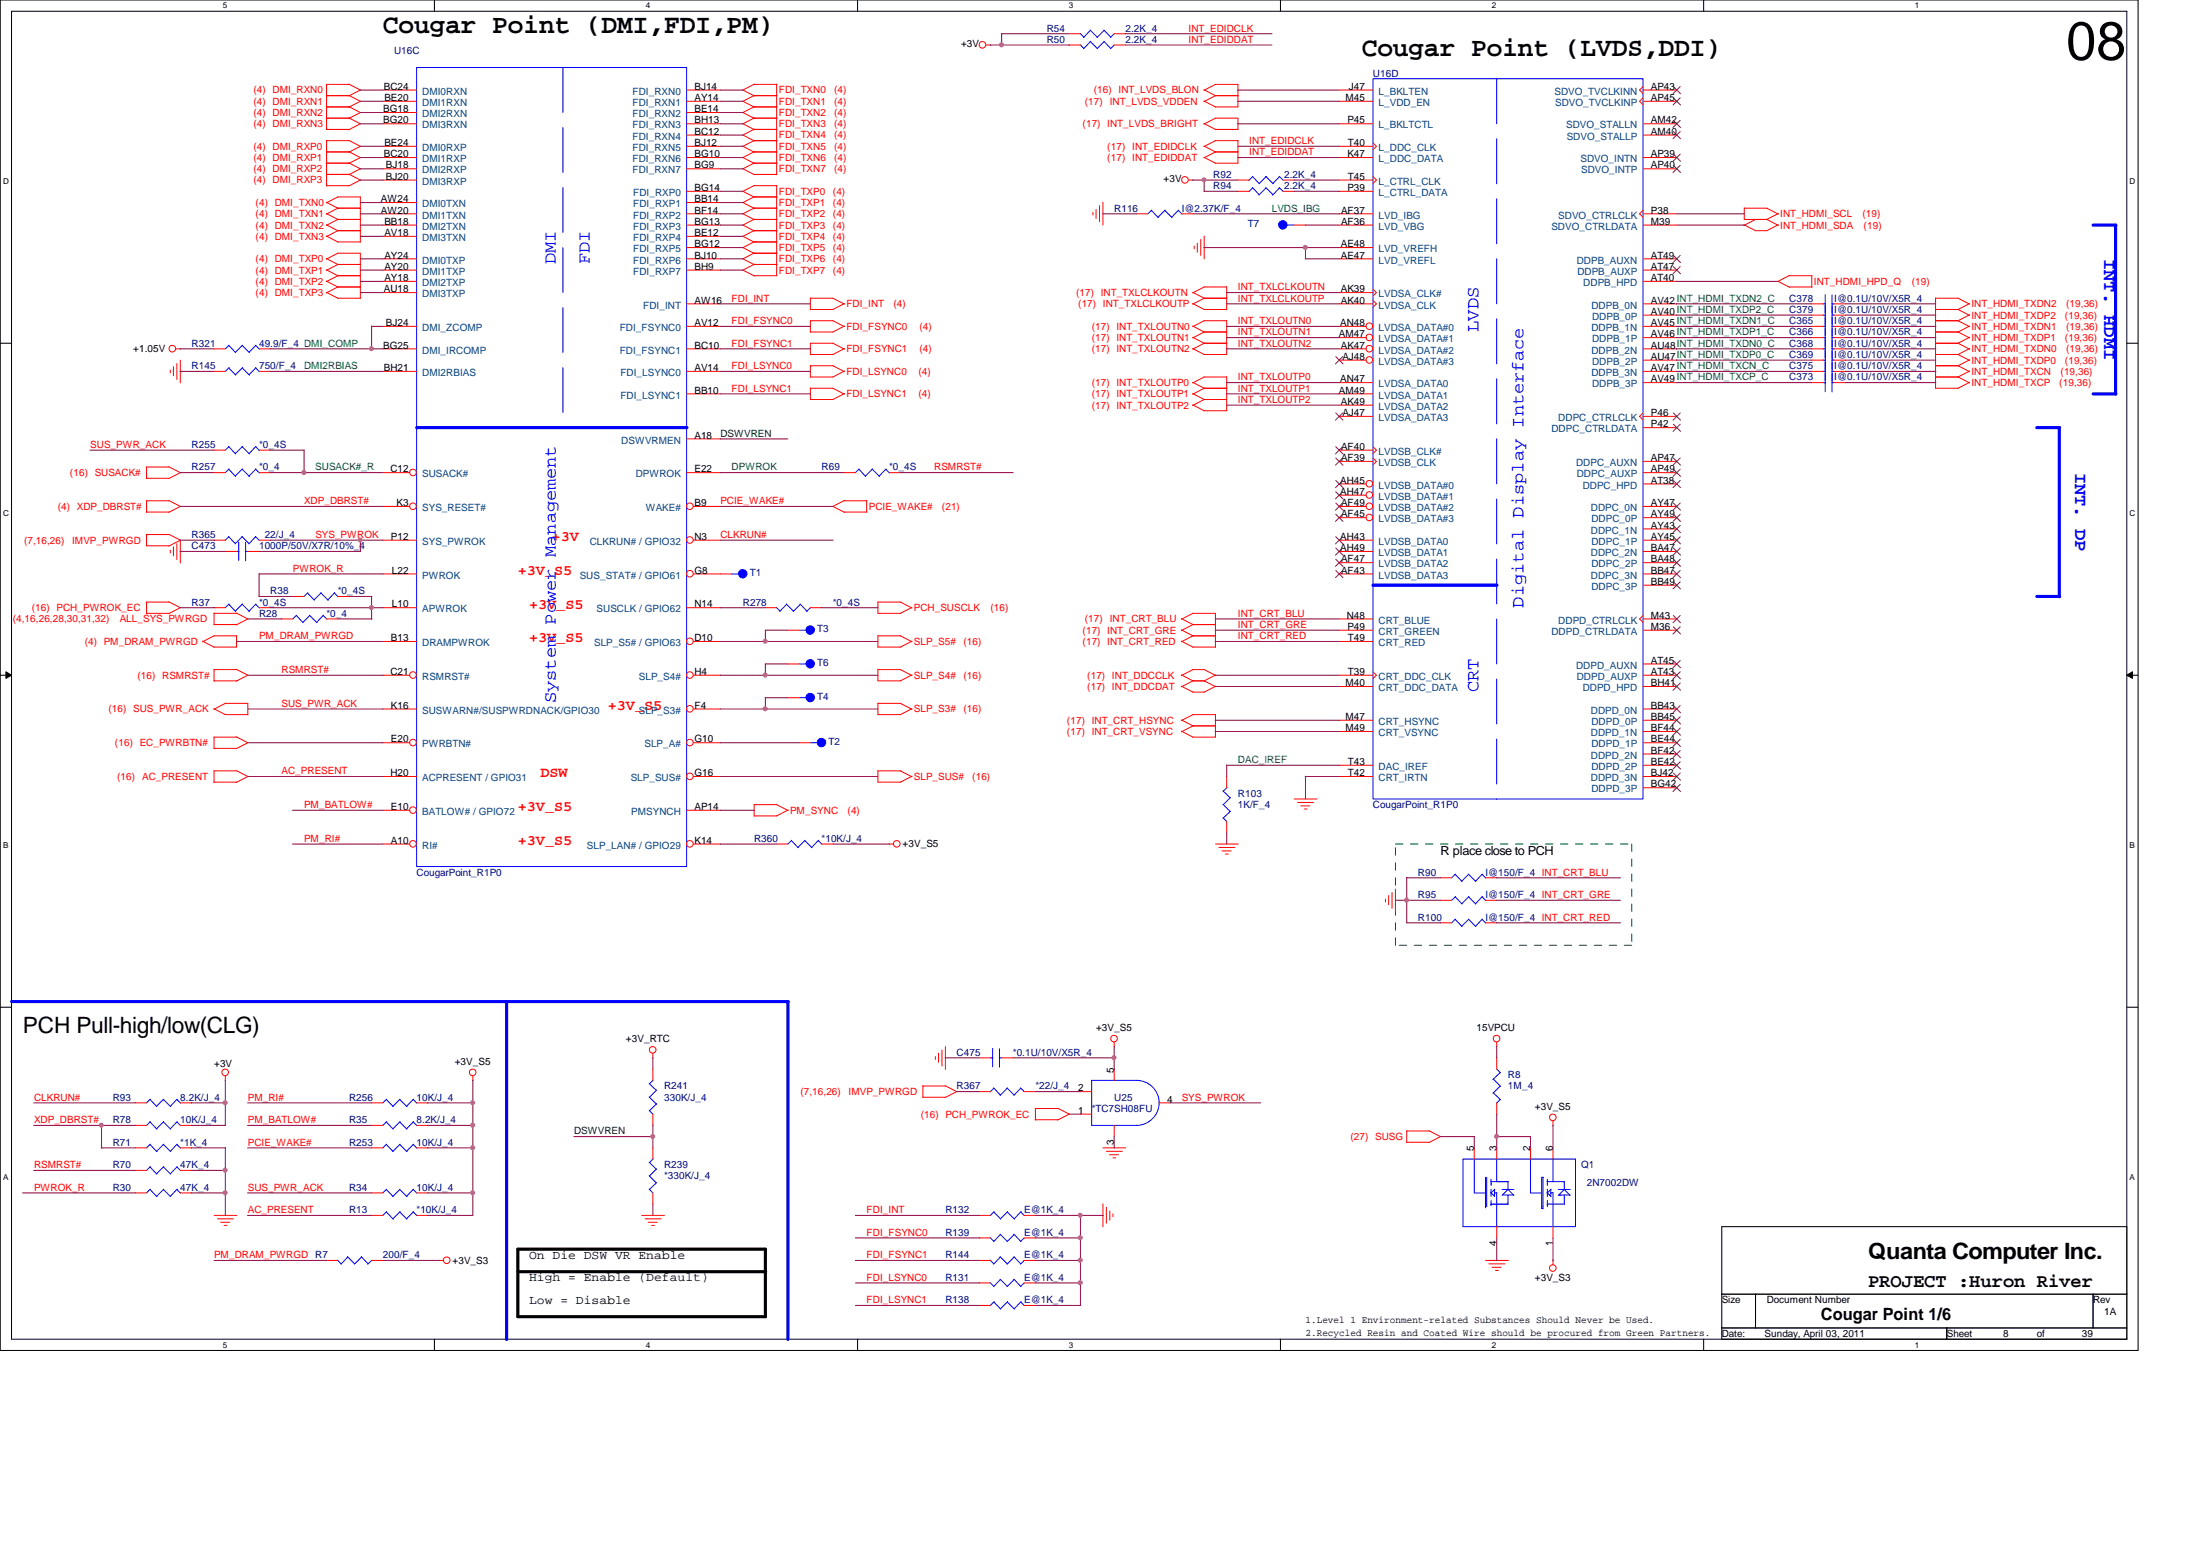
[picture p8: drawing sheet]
<svg xmlns="http://www.w3.org/2000/svg" width="297mm" height="210mm" viewBox="0 0 297 210" stroke-linecap="round" stroke-linejoin="round" font-family="sans-serif">
<defs><g id="words">
<text font-size="7.3" x="279.9" y="8.1">08</text>
<g font-size="3.6">
<text x="51.9" y="4.5">Cougar Point (DMI,FDI,PM)</text>
<text x="184.4" y="7.6">Cougar Point (LVDS,DDI)</text>
</g>
<g font-size="3">
<text x="3.1" y="139.9">PCH Pull-high/low(CLG)</text>
<text x="253" y="170.5">Quanta Computer Inc.</text>
</g>
<text font-size="2.6" x="253" y="174.3">PROJECT :Huron River</text>
<g font-size="2.5" fill="#00f">
<text x="75.3" y="35.8" transform="rotate(-90 75.3 35.8)">DMI</text>
<text x="79.9" y="35.8" transform="rotate(-90 79.9 35.8)">FDI</text>
<text x="285" y="35.1" transform="rotate(90 285 35.1)">INT. HDMI</text>
<text x="200.3" y="45" transform="rotate(-90 200.3 45)">LVDS</text>
<text x="281.1" y="64" transform="rotate(90 281.1 64)">INT. DP</text>
<text x="206.4" y="82.3" transform="rotate(-90 206.4 82.3)">Digital Display Interface</text>
<text x="75.3" y="95.2" transform="rotate(-90 75.3 95.2)">System Power Management</text>
<text x="200.3" y="93.7" transform="rotate(-90 200.3 93.7)">CRT</text>
</g>
<text font-size="2.3" x="246.6" y="178.7">Cougar Point 1/6</text>
<g font-size="2" fill="#f00">
<text x="70.1" y="77.9">+3V_S5</text>
<text x="74.7" y="73.3">+3V</text>
<text x="71.7" y="82.4">+3V_S5</text>
<text x="71.7" y="87">+3V_S5</text>
<text x="82.3" y="96.1">+3V_S5</text>
<text x="73.2" y="105.3">DSW</text>
<text x="70.1" y="109.9">+3V_S5</text>
<text x="70.1" y="114.4">+3V_S5</text>
</g>
<g font-size="1.7">
<text x="195.1" y="115.8">R place close to PCH</text>
<text x="71.7" y="170.5">On Die DSW VR Enable</text>
<text x="71.7" y="173.5">High = Enable (Default)</text>
<text x="71.7" y="176.6">Low = Disable</text>
</g>
<g font-size="1.4" fill="#000080">
<text x="141.8" y="4.3">R54</text>
<text x="141.8" y="5.8">R50</text>
<text x="152.4" y="4.3">2.2K_4</text>
<text x="152.4" y="5.8">2.2K_4</text>
<text x="53.4" y="7.3">U16C</text>
<text x="186" y="10.4">U16D</text>
<text x="150.9" y="28.7">R116</text>
<text x="160.1" y="28.7">I@2.37K/F_4</text>
<text x="164.3" y="24.1">R92</text>
<text x="164.3" y="25.6">R94</text>
<text x="173.9" y="24.1">2.2K_4</text>
<text x="173.9" y="25.6">2.2K_4</text>
<text x="169" y="30.8">T7</text>
<text x="242.4" y="40.9">C378</text>
<text x="248.5" y="40.9">I@0.1U/10V/X5R_4</text>
<text x="25.9" y="46.9">R321</text>
<text x="35.1" y="46.9">49.9/F_4 DMI_COMP</text>
<text x="242.4" y="43.9">C365</text>
<text x="242.4" y="42.4">C379</text>
<text x="242.4" y="46.9">C368</text>
<text x="242.4" y="45.4">C366</text>
<text x="248.5" y="43.9">I@0.1U/10V/X5R_4</text>
<text x="248.5" y="42.4">I@0.1U/10V/X5R_4</text>
<text x="248.5" y="46.9">I@0.1U/10V/X5R_4</text>
<text x="248.5" y="45.4">I@0.1U/10V/X5R_4</text>
<text x="25.9" y="50">R145</text>
<text x="35.1" y="50">750/F_4</text>
<text x="242.4" y="48.5">C369</text>
<text x="242.4" y="51.5">C373</text>
<text x="242.4" y="50">C375</text>
<text x="248.5" y="48.5">I@0.1U/10V/X5R_4</text>
<text x="248.5" y="51.5">I@0.1U/10V/X5R_4</text>
<text x="248.5" y="50">I@0.1U/10V/X5R_4</text>
<text x="25.9" y="60.7">R255</text>
<text x="25.9" y="63.7">R257</text>
<text x="35.1" y="60.7">*0_4S</text>
<text x="35.1" y="63.7">*0_4</text>
<text x="111.3" y="63.7">R69</text>
<text x="120.4" y="63.7">*0_4S</text>
<text x="25.9" y="72.9">R365</text>
<text x="25.9" y="74.4">C473</text>
<text x="35.1" y="74.4">1000P/50V/X7R/10%_4</text>
<text x="35.9" y="72.9">22/J_4</text>
<text x="25.9" y="82">R37</text>
<text x="35.1" y="82">*0_4S</text>
<text x="35.1" y="83.5">R28</text>
<text x="36.6" y="80.5">R38</text>
<text x="44.2" y="83.5">*0_4</text>
<text x="45.8" y="80.5">*0_4S</text>
<text x="100.6" y="82">R278</text>
<text x="101.6" y="78">T1</text>
<text x="112.8" y="82">*0_4S</text>
<text x="110.7" y="85.6">T3</text>
<text x="110.7" y="90.2">T6</text>
<text x="110.7" y="94.8">T4</text>
<text x="112.2" y="100.9">T2</text>
<text x="167.7" y="107.9">R103</text>
<text x="167.7" y="109.4">1K/F_4</text>
<text x="186" y="109.4">CougarPoint_R1P0</text>
<text x="56.4" y="118.6">CougarPoint_R1P0</text>
<text x="102.1" y="114">R360</text>
<text x="111.3" y="114">*10K/J_4</text>
<text x="192.1" y="118.6">R90</text>
<text x="201.2" y="118.6">I@150/F_4 INT_CRT_BLU</text>
<text x="192.1" y="121.6">R95</text>
<text x="192.1" y="124.7">R100</text>
<text x="201.2" y="121.6">I@150/F_4 INT_CRT_GRE</text>
<text x="201.2" y="124.7">I@150/F_4 INT_CRT_RED</text>
<text x="129.6" y="143">C475</text>
<text x="137.2" y="143">*0.1U/10V/X5R_4</text>
<text x="15.3" y="149.1">R93</text>
<text x="24.4" y="149.1">8.2K/J_4</text>
<text x="47.3" y="149.1">R256</text>
<text x="56.4" y="149.1">10K/J_4</text>
<text x="90" y="147.5">R241</text>
<text x="90" y="149.1">330K/J_4</text>
<text x="129.6" y="147.5">R367</text>
<text x="140.2" y="147.5">*22/J_4</text>
<text x="150.9" y="149.1">U25</text>
<text x="204.3" y="146">R8</text>
<text x="204.3" y="147.5">1M_4</text>
<text x="15.3" y="155.2">R71</text>
<text x="15.3" y="152.1">R78</text>
<text x="24.4" y="155.2">*1K_4</text>
<text x="24.4" y="152.1">10K/J_4</text>
<text x="47.3" y="152.1">R35</text>
<text x="47.3" y="155.2">R253</text>
<text x="56.4" y="152.1">8.2K/J_4</text>
<text x="56.4" y="155.2">10K/J_4</text>
<text x="147.9" y="150.6">*TC7SH08FU</text>
<text x="15.3" y="158.2">R70</text>
<text x="15.3" y="161.2">R30</text>
<text x="24.4" y="158.2">47K_4</text>
<text x="24.4" y="161.2">47K_4</text>
<text x="47.3" y="161.2">R34</text>
<text x="56.4" y="161.2">10K/J_4</text>
<text x="90" y="158.2">R239</text>
<text x="90" y="159.7">*330K/J_4</text>
<text x="214.2" y="158.2">Q1</text>
<text x="214.9" y="160.7">2N7002DW</text>
<text x="47.3" y="164.3">R13</text>
<text x="56.4" y="164.3">*10K/J_4</text>
<text x="128.1" y="167.3">R139</text>
<text x="128.1" y="164.3">R132</text>
<text x="138.7" y="167.3">E@1K_4</text>
<text x="138.7" y="164.3">E@1K_4</text>
<text x="51.9" y="170.4">200/F_4</text>
<text x="128.1" y="173.4">R131</text>
<text x="128.1" y="170.4">R144</text>
<text x="138.7" y="173.4">E@1K_4</text>
<text x="138.7" y="170.4">E@1K_4</text>
<text x="128.1" y="176.5">R138</text>
<text x="138.7" y="176.5">E@1K_4</text>
</g>
<g font-size="1.4" fill="#f00">
<text x="161" y="5.8">INT_EDIDDAT</text>
<text x="161" y="4.3">INT_EDIDCLK</text>
<text x="34.3" y="12.7">(4) DMI_RXN0</text>
<text x="34.3" y="14.2">(4) DMI_RXN1</text>
<text x="34.3" y="15.7">(4) DMI_RXN2</text>
<text x="34.3" y="17.2">(4) DMI_RXN3</text>
<text x="105.5" y="12.7">FDI_TXN0</text>
<text x="105.5" y="14.2">FDI_TXN1</text>
<text x="105.5" y="15.7">FDI_TXN2</text>
<text x="105.5" y="17.2">FDI_TXN3</text>
<text x="113" y="12.7">(4)</text>
<text x="113" y="14.2">(4)</text>
<text x="113" y="15.7">(4)</text>
<text x="113" y="17.2">(4)</text>
<text x="146.6" y="17.2">(17) INT_LVDS_BRIGHT</text>
<text x="146.9" y="14.2">(17)</text>
<text x="148.2" y="12.7">(16) INT_LVDS_BLON</text>
<text x="150.3" y="14.2">INT_LVDS_VDDEN</text>
<text x="34.3" y="20.3">(4) DMI_RXP0</text>
<text x="34.3" y="21.8">(4) DMI_RXP1</text>
<text x="34.3" y="23.3">(4) DMI_RXP2</text>
<text x="105.5" y="18.8">FDI_TXN4</text>
<text x="105.5" y="20.3">FDI_TXN5</text>
<text x="105.5" y="21.8">FDI_TXN6</text>
<text x="105.5" y="23.3">FDI_TXN7</text>
<text x="113" y="18.8">(4)</text>
<text x="113" y="20.3">(4)</text>
<text x="113" y="21.8">(4)</text>
<text x="113" y="23.3">(4)</text>
<text x="150" y="20.3">(17)</text>
<text x="150" y="21.8">(17)</text>
<text x="153.4" y="20.3">INT_EDIDCLK</text>
<text x="153.4" y="21.8">INT_EDIDDAT</text>
<text x="169.2" y="21">INT_EDIDDAT</text>
<text x="169.2" y="19.5">INT_EDIDCLK</text>
<text x="34.3" y="24.8">(4) DMI_RXP3</text>
<text x="34.6" y="27.9">(4) DMI_TXN0</text>
<text x="34.6" y="29.4">(4) DMI_TXN1</text>
<text x="105.5" y="26.4">FDI_TXP0</text>
<text x="105.5" y="27.9">FDI_TXP1</text>
<text x="105.5" y="29.4">FDI_TXP2</text>
<text x="112.8" y="26.4">(4)</text>
<text x="112.8" y="27.9">(4)</text>
<text x="112.8" y="29.4">(4)</text>
<text x="241.1" y="29.4">INT_HDMI_SCL</text>
<text x="252.3" y="29.4">(19)</text>
<text x="34.6" y="30.9">(4) DMI_TXN2</text>
<text x="34.6" y="32.5">(4) DMI_TXN3</text>
<text x="34.6" y="35.5">(4) DMI_TXP0</text>
<text x="105.5" y="30.9">FDI_TXP3</text>
<text x="105.5" y="32.5">FDI_TXP4</text>
<text x="105.5" y="34">FDI_TXP5</text>
<text x="105.5" y="35.5">FDI_TXP6</text>
<text x="112.8" y="30.9">(4)</text>
<text x="112.8" y="32.5">(4)</text>
<text x="112.8" y="34">(4)</text>
<text x="112.8" y="35.5">(4)</text>
<text x="241.1" y="30.9">INT_HDMI_SDA</text>
<text x="252.4" y="30.9">(19)</text>
<text x="34.6" y="37">(4) DMI_TXP1</text>
<text x="34.6" y="38.6">(4) DMI_TXP2</text>
<text x="34.6" y="40.1">(4) DMI_TXP3</text>
<text x="99.1" y="40.9">FDI_INT</text>
<text x="105.5" y="37">FDI_TXP7</text>
<text x="112.8" y="37">(4)</text>
<text x="114.6" y="41.6">FDI_INT</text>
<text x="121" y="41.6">(4)</text>
<text x="145.8" y="40.1">(17) INT_TXLCLKOUTN</text>
<text x="146" y="41.6">(17) INT_TXLCLKOUTP</text>
<text x="167.7" y="40.9">INT_TXLCLKOUTP</text>
<text x="167.7" y="39.3">INT_TXLCLKOUTN</text>
<text x="245.7" y="38.6">INT_HDMI_HPD_Q</text>
<text x="258.9" y="38.6">(19)</text>
<text x="267" y="41.6">INT_HDMI_TXDN2</text>
<text x="279.9" y="41.6">(19,36)</text>
<text x="99.1" y="43.9">FDI_FSYNC0</text>
<text x="99.1" y="46.9">FDI_FSYNC1</text>
<text x="114.6" y="44.7">FDI_FSYNC0</text>
<text x="114.6" y="47.7">FDI_FSYNC1</text>
<text x="124.5" y="44.7">(4)</text>
<text x="124.5" y="47.7">(4)</text>
<text x="147.9" y="47.7">(17) INT_TXLOUTN2</text>
<text x="147.9" y="46.2">(17) INT_TXLOUTN1</text>
<text x="147.9" y="44.7">(17) INT_TXLOUTN0</text>
<text x="167.7" y="43.9">INT_TXLOUTN0</text>
<text x="167.7" y="46.9">INT_TXLOUTN2</text>
<text x="167.7" y="45.4">INT_TXLOUTN1</text>
<text x="267" y="47.7">INT_HDMI_TXDN0</text>
<text x="267" y="46.2">INT_HDMI_TXDP1</text>
<text x="267" y="44.7">INT_HDMI_TXDN1</text>
<text x="267" y="43.1">INT_HDMI_TXDP2</text>
<text x="279.7" y="46.2">(19,36)</text>
<text x="279.7" y="43.1">(19,36)</text>
<text x="279.9" y="47.7">(19,36)</text>
<text x="279.9" y="44.7">(19,36)</text>
<text x="99.1" y="50">FDI_LSYNC0</text>
<text x="99.1" y="53">FDI_LSYNC1</text>
<text x="114.6" y="50.8">FDI_LSYNC0</text>
<text x="114.6" y="53.8">FDI_LSYNC1</text>
<text x="124.4" y="50.8">(4)</text>
<text x="124.4" y="53.8">(4)</text>
<text x="147.9" y="53.8">(17) INT_TXLOUTP1</text>
<text x="147.9" y="52.3">(17) INT_TXLOUTP0</text>
<text x="167.7" y="53">INT_TXLOUTP1</text>
<text x="167.7" y="51.5">INT_TXLOUTP0</text>
<text x="267" y="50.8">INT_HDMI_TXCN</text>
<text x="267" y="49.2">INT_HDMI_TXDP0</text>
<text x="267" y="52.3">INT_HDMI_TXCP</text>
<text x="278.9" y="52.3">(19,36)</text>
<text x="279.1" y="50.8">(19,36)</text>
<text x="279.7" y="49.2">(19,36)</text>
<text x="147.9" y="55.3">(17) INT_TXLOUTP2</text>
<text x="167.7" y="54.6">INT_TXLOUTP2</text>
<text x="9.5" y="64.5">(16) SUSACK#</text>
<text x="12.2" y="60.7">SUS_PWR_ACK</text>
<text x="126.5" y="63.7">RSMRST#</text>
<text x="7.8" y="69">(4) XDP_DBRST#</text>
<text x="41.2" y="68.3">XDP_DBRST#</text>
<text x="97.6" y="68.3">PCIE_WAKE#</text>
<text x="117.7" y="69">PCIE_WAKE#</text>
<text x="127.6" y="69">(21)</text>
<text x="3.3" y="73.6">(7,16,26)</text>
<text x="9.8" y="73.6">IMVP_PWRGD</text>
<text x="39.7" y="77.4">PWROK_R</text>
<text x="42.7" y="72.9">SYS_PWROK</text>
<text x="97.6" y="72.9">CLKRUN#</text>
<text x="4.3" y="82.8">(16) PCH_PWROK_EC</text>
<text x="123.8" y="82.8">PCH_SUSCLK</text>
<text x="134.2" y="82.8">(16)</text>
<text x="167.7" y="83.5">INT_CRT_BLU</text>
<text x="1.7" y="84.3">(4,16,26,28,30,31,32)</text>
<text x="11.5" y="87.3">(4) PM_DRAM_PWRGD</text>
<text x="16.2" y="84.3">ALL_SYS_PWRGD</text>
<text x="35.1" y="86.6">PM_DRAM_PWRGD</text>
<text x="123.8" y="87.3">SLP_S5#</text>
<text x="130.5" y="87.3">(16)</text>
<text x="146.6" y="85.8">(17) INT_CRT_GRE</text>
<text x="146.6" y="87.3">(17) INT_CRT_RED</text>
<text x="146.9" y="84.3">(17)</text>
<text x="150.3" y="84.3">INT_CRT_BLU</text>
<text x="167.7" y="85">INT_CRT_GRE</text>
<text x="167.7" y="86.6">INT_CRT_RED</text>
<text x="18.6" y="91.9">(16) RSMRST#</text>
<text x="38.1" y="91.1">RSMRST#</text>
<text x="38.1" y="95.7">SUS_PWR_ACK</text>
<text x="123.8" y="91.9">SLP_S4#</text>
<text x="130.5" y="91.9">(16)</text>
<text x="147.3" y="93.4">(17) INT_DDCDAT</text>
<text x="147.3" y="91.9">(17) INT_DDCCLK</text>
<text x="14.7" y="96.5">(16) SUS_PWR_ACK</text>
<text x="15.6" y="101">(16) EC_PWRBTN#</text>
<text x="123.8" y="96.5">SLP_S3#</text>
<text x="130.5" y="96.5">(16)</text>
<text x="144.5" y="98">(17) INT_CRT_HSYNC</text>
<text x="144.5" y="99.5">(17) INT_CRT_VSYNC</text>
<text x="15.9" y="105.6">(16)</text>
<text x="19.3" y="105.6">AC_PRESENT</text>
<text x="38.1" y="104.9">AC_PRESENT</text>
<text x="123.8" y="105.6">SLP_SUS#</text>
<text x="131.7" y="105.6">(16)</text>
<text x="41.2" y="109.4">PM_BATLOW#</text>
<text x="107" y="110.2">PM_SYNC</text>
<text x="114.8" y="110.2">(4)</text>
<text x="41.2" y="114">PM_RI#</text>
<text x="4.6" y="149.1">CLKRUN#</text>
<text x="33.6" y="149.1">PM_RI#</text>
<text x="108.4" y="148.3">(7,16,26)</text>
<text x="114.9" y="148.3">IMVP_PWRGD</text>
<text x="160.1" y="149.1">SYS_PWROK</text>
<text x="4.6" y="152.1">XDP_DBRST#</text>
<text x="33.6" y="152.1">PM_BATLOW#</text>
<text x="33.6" y="155.2">PCIE_WAKE#</text>
<text x="124.7" y="151.3">(16) PCH_PWROK_EC</text>
<text x="182.9" y="154.4">(27) SUSG</text>
<text x="4.6" y="158.2">RSMRST#</text>
<text x="4.6" y="161.2">PWROK_R</text>
<text x="33.6" y="161.2">SUS_PWR_ACK</text>
<text x="33.6" y="164.3">AC_PRESENT</text>
<text x="117.4" y="164.3">FDI_INT</text>
<text x="117.4" y="167.3">FDI_FSYNC0</text>
<text x="29" y="170.4">PM_DRAM_PWRGD R7</text>
<text x="117.4" y="170.4">FDI_FSYNC1</text>
<text x="117.4" y="173.4">FDI_LSYNC0</text>
<text x="117.4" y="176.5">FDI_LSYNC1</text>
</g>
<g font-size="1.4">
<text x="130.2" y="6.4">+3V</text>
<text x="51.9" y="15.2">BG18</text>
<text x="51.9" y="16.7">BG20</text>
<text x="52" y="12.1">BC24</text>
<text x="52.1" y="13.7">BE20</text>
<text x="94.1" y="12.1">BJ14</text>
<text x="94.1" y="13.7">AY14</text>
<text x="94.1" y="15.2">BE14</text>
<text x="94.1" y="16.7">BH13</text>
<text x="182.2" y="13.7">M45</text>
<text x="182.5" y="16.7">P45</text>
<text x="182.7" y="12.1">J47</text>
<text x="223.6" y="13.7">AP45</text>
<text x="223.6" y="12.1">AP43</text>
<text x="223.6" y="16.7">AM42</text>
<text x="52" y="21.3">BC20</text>
<text x="52.1" y="19.8">BE24</text>
<text x="52.3" y="22.8">BJ18</text>
<text x="94.1" y="18.2">BC12</text>
<text x="94.1" y="19.8">BJ12</text>
<text x="94.1" y="21.3">BG10</text>
<text x="94.1" y="22.8">BG9</text>
<text x="182.5" y="21.3">K47</text>
<text x="182.6" y="19.8">T40</text>
<text x="223.6" y="18.2">AM40</text>
<text x="223.6" y="22.8">AP40</text>
<text x="223.6" y="21.3">AP39</text>
<text x="51.6" y="27.4">AW24</text>
<text x="51.6" y="28.9">AW20</text>
<text x="52.3" y="24.3">BJ20</text>
<text x="94.1" y="25.9">BG14</text>
<text x="94.1" y="27.4">BB14</text>
<text x="94.1" y="28.9">BF14</text>
<text x="157.6" y="24.7">+3V</text>
<text x="181.6" y="28.9">AF37</text>
<text x="182.5" y="25.9">P39</text>
<text x="182.6" y="24.3">T45</text>
<text x="223.6" y="28.9">P38</text>
<text x="52.1" y="30.4">BB18</text>
<text x="52.1" y="32">AV18</text>
<text x="52.1" y="35">AY24</text>
<text x="94.1" y="30.4">BG13</text>
<text x="94.1" y="32">BE12</text>
<text x="94.1" y="33.5">BG12</text>
<text x="94.1" y="35">BJ10</text>
<text x="181.6" y="33.5">AE48</text>
<text x="181.6" y="35">AE47</text>
<text x="181.6" y="30.4">AF36</text>
<text x="223.6" y="30.4">M39</text>
<text x="223.6" y="35">AT49</text>
<text x="52" y="39.6">AU18</text>
<text x="52.1" y="36.5">AY20</text>
<text x="52.1" y="38.1">AY18</text>
<text x="94.1" y="36.5">BH9</text>
<text x="94.1" y="41.1">AW16</text>
<text x="181.6" y="39.6">AK39</text>
<text x="181.6" y="41.1">AK40</text>
<text x="223.6" y="41.1">AV42INT_HDMI_TXDN2_C</text>
<text x="223.6" y="36.5">AT47</text>
<text x="223.6" y="38.1">AT40</text>
<text x="18" y="47.7">+1.05V</text>
<text x="51.9" y="47.2">BG25</text>
<text x="52.3" y="44.2">BJ24</text>
<text x="94.1" y="44.2">AV12</text>
<text x="94.1" y="47.2">BC10</text>
<text x="181.4" y="45.7">AM47</text>
<text x="181.5" y="44.2">AN48</text>
<text x="181.6" y="47.2">AK47</text>
<text x="223.6" y="44.2">AV45INT_HDMI_TXDN1_C</text>
<text x="223.6" y="47.2">AU48INT_HDMI_TXDN0_C</text>
<text x="223.6" y="42.6">AV40INT_HDMI_TXDP2_C</text>
<text x="223.6" y="45.7">AV46INT_HDMI_TXDP1_C</text>
<text x="52" y="50.2">BH21</text>
<text x="94.1" y="50.2">AV14</text>
<text x="94.1" y="53.3">BB10</text>
<text x="181.4" y="53.3">AM49</text>
<text x="181.5" y="51.8">AN47</text>
<text x="181.8" y="48.7">AJ48</text>
<text x="223.6" y="50.2">AV47INT_HDMI_TXCN_C</text>
<text x="223.6" y="48.7">AU47INT_HDMI_TXDP0_C</text>
<text x="223.6" y="51.8">AV49INT_HDMI_TXCP_C</text>
<text x="94.1" y="59.4">A18</text>
<text x="181.6" y="54.8">AK49</text>
<text x="181.8" y="56.3">AJ47</text>
<text x="223.6" y="56.3">P46</text>
<text x="223.6" y="57.9">P42</text>
<text x="52.9" y="64">C12</text>
<text x="94.1" y="64">E22</text>
<text x="181.5" y="65.5">AH45</text>
<text x="181.6" y="60.9">AF40</text>
<text x="181.6" y="62.4">AF39</text>
<text x="223.6" y="62.4">AP47</text>
<text x="223.6" y="64">AP49</text>
<text x="223.6" y="65.5">AT38</text>
<text x="53.7" y="68.5">K3</text>
<text x="94.1" y="68.5">B9</text>
<text x="181.5" y="67">AH47</text>
<text x="181.6" y="68.5">AF49</text>
<text x="181.6" y="70.1">AF45</text>
<text x="223.6" y="68.5">AY47</text>
<text x="223.6" y="71.6">AY43</text>
<text x="223.6" y="70.1">AY49</text>
<text x="53" y="73.1">P12</text>
<text x="53.1" y="77.7">L22</text>
<text x="94.1" y="77.7">G8</text>
<text x="94.1" y="73.1">N3</text>
<text x="181.5" y="73.1">AH43</text>
<text x="181.5" y="74.6">AH49</text>
<text x="181.6" y="76.2">AF47</text>
<text x="181.6" y="77.7">AF43</text>
<text x="223.6" y="74.6">BA47</text>
<text x="223.6" y="77.7">BB47</text>
<text x="223.6" y="73.1">AY45</text>
<text x="223.6" y="76.2">BA48</text>
<text x="53.1" y="82.3">L10</text>
<text x="94.1" y="82.3">N14</text>
<text x="182.4" y="83.8">N48</text>
<text x="223.6" y="79.2">BB49</text>
<text x="223.6" y="83.8">M43</text>
<text x="53" y="86.8">B13</text>
<text x="94.1" y="86.8">D10</text>
<text x="182.5" y="85.3">P49</text>
<text x="182.6" y="86.8">T49</text>
<text x="223.6" y="85.3">M36</text>
<text x="223.6" y="89.9">AT45</text>
<text x="52.9" y="91.4">C21</text>
<text x="53" y="96">K16</text>
<text x="94.1" y="96">F4</text>
<text x="94.1" y="91.4">H4</text>
<text x="182.2" y="92.9">M40</text>
<text x="182.6" y="91.4">T39</text>
<text x="223.6" y="96">BB43</text>
<text x="223.6" y="91.4">AT43</text>
<text x="223.6" y="92.9">BH41</text>
<text x="53" y="100.5">E20</text>
<text x="94.1" y="100.5">G10</text>
<text x="182.2" y="97.5">M47</text>
<text x="182.2" y="99">M49</text>
<text x="223.6" y="99">BF44</text>
<text x="223.6" y="97.5">BB45</text>
<text x="223.6" y="100.5">BE44</text>
<text x="52.9" y="105.1">H20</text>
<text x="94.1" y="105.1">G16</text>
<text x="182.6" y="105.1">T42</text>
<text x="182.6" y="103.6">T43</text>
<text x="223.6" y="102.1">BF42</text>
<text x="223.6" y="105.1">BJ42</text>
<text x="223.6" y="103.6">BE42</text>
<text x="223.6" y="106.6">BG42</text>
<text x="53" y="109.7">E10</text>
<text x="94.1" y="109.7">AP14</text>
<text x="53" y="114.3">A10</text>
<text x="94.1" y="114.3">K14</text>
<text x="122.3" y="114.8">+3V_S5</text>
<text x="84.8" y="141.1">+3V_RTC</text>
<text x="148.5" y="139.6">+3V_S5</text>
<text x="200" y="139.6">15VPCU</text>
<text x="29" y="144.5">+3V</text>
<text x="61.6" y="144.2">+3V_S5</text>
<text x="146" y="147.8">2</text>
<text x="150.9" y="145.2" transform="rotate(-90 150.9 145.2)">5</text>
<text x="158.1" y="149.3">4</text>
<text x="146" y="150.8">1</text>
<text x="150.9" y="155.1" transform="rotate(-90 150.9 155.1)">3</text>
<text x="199.6" y="155.9" transform="rotate(-90 199.6 155.9)">5</text>
<text x="202.7" y="155.9" transform="rotate(-90 202.7 155.9)">3</text>
<text x="207.3" y="155.9" transform="rotate(-90 207.3 155.9)">2</text>
<text x="207.9" y="150.3">+3V_S5</text>
<text x="210.3" y="155.9" transform="rotate(-90 210.3 155.9)">6</text>
<text x="61.3" y="171.2">+3V_S3</text>
<text x="202.7" y="168.8" transform="rotate(-90 202.7 168.8)">4</text>
<text x="207.9" y="173.4">+3V_S3</text>
<text x="210.3" y="168.8" transform="rotate(-90 210.3 168.8)">1</text>
<text x="176.8" y="179.2">1.Level 1 Environment-related Substances Should Never be Used.</text>
<text x="233.2" y="176.5">Size</text>
<text x="239.3" y="176.5">Document Number</text>
<text x="283.5" y="176.5">Rev</text>
<text x="285" y="178">1A</text>
<text x="176.8" y="181">2.Recycled Resin and Coated Wire should be procured from Green Partners.</text>
<text x="233.2" y="181.1">Date:</text>
<text x="239" y="181.1">Sunday, April 03, 2011</text>
<text x="263.7" y="181.1">Sheet</text>
<text x="271.3" y="181.1">8</text>
<text x="275.9" y="181.1">of</text>
<text x="282" y="181.1">39</text>
</g>
<g font-size="1.4" fill="#004080">
<text x="57.2" y="12.8">DMI0RXN</text>
<text x="57.2" y="14.4">DMI1RXN</text>
<text x="57.2" y="15.9">DMI2RXN</text>
<text x="57.2" y="17.4">DMI3RXN</text>
<text x="85.7" y="12.8">FDI_RXN0</text>
<text x="85.7" y="14.4">FDI_RXN1</text>
<text x="85.7" y="15.9">FDI_RXN2</text>
<text x="85.7" y="17.4">FDI_RXN3</text>
<text x="186.7" y="17.4">L_BKLTCTL</text>
<text x="186.7" y="12.8">L_BKLTEN</text>
<text x="186.7" y="14.4">L_VDD_EN</text>
<text x="210.6" y="12.8">SDVO_TVCLKINN</text>
<text x="210.6" y="14.4">SDVO_TVCLKINP</text>
<text x="212.1" y="17.4">SDVO_STALLN</text>
<text x="57.2" y="20.4">DMI0RXP</text>
<text x="57.2" y="22">DMI1RXP</text>
<text x="57.2" y="23.5">DMI2RXP</text>
<text x="85.7" y="18.9">FDI_RXN4</text>
<text x="85.7" y="20.4">FDI_RXN5</text>
<text x="85.7" y="22">FDI_RXN6</text>
<text x="85.7" y="23.5">FDI_RXN7</text>
<text x="186.7" y="20.4">L_DDC_CLK</text>
<text x="186.7" y="22">L_DDC_DATA</text>
<text x="212.2" y="18.9">SDVO_STALLP</text>
<text x="214.1" y="22">SDVO_INTN</text>
<text x="214.2" y="23.5">SDVO_INTP</text>
<text x="57.2" y="25">DMI3RXP</text>
<text x="57.2" y="28.1">DMI0TXN</text>
<text x="57.2" y="29.6">DMI1TXN</text>
<text x="85.8" y="26.5">FDI_RXP0</text>
<text x="85.8" y="28.1">FDI_RXP1</text>
<text x="85.8" y="29.6">FDI_RXP2</text>
<text x="186.7" y="25">L_CTRL_CLK</text>
<text x="186.7" y="26.5">L_CTRL_DATA</text>
<text x="186.7" y="29.6">LVD_IBG</text>
<text x="211.1" y="29.6">SDVO_CTRLCLK</text>
<text x="57.2" y="31.1">DMI2TXN</text>
<text x="57.2" y="32.6">DMI3TXN</text>
<text x="57.2" y="35.7">DMI0TXP</text>
<text x="85.8" y="31.1">FDI_RXP3</text>
<text x="85.8" y="32.6">FDI_RXP4</text>
<text x="85.8" y="34.2">FDI_RXP5</text>
<text x="85.8" y="35.7">FDI_RXP6</text>
<text x="186.7" y="34.2">LVD_VREFH</text>
<text x="186.7" y="35.7">LVD_VREFL</text>
<text x="186.7" y="31.1">LVD_VBG</text>
<text x="210.1" y="31.1">SDVO_CTRLDATA</text>
<text x="213.6" y="35.7">DDPB_AUXN</text>
<text x="57.2" y="37.2">DMI1TXP</text>
<text x="57.2" y="38.7">DMI2TXP</text>
<text x="57.2" y="40.3">DMI3TXP</text>
<text x="85.8" y="37.2">FDI_RXP7</text>
<text x="87.1" y="41.8">FDI_INT</text>
<text x="186.7" y="40.3">LVDSA_CLK#</text>
<text x="186.7" y="41.8">LVDSA_CLK</text>
<text x="213.7" y="37.2">DDPB_AUXP</text>
<text x="214.5" y="38.7">DDPB_HPD</text>
<text x="215.6" y="41.8">DDPB_0N</text>
<text x="57.2" y="44.8">DMI_ZCOMP</text>
<text x="57.2" y="47.9">DMI_IRCOMP</text>
<text x="83.9" y="44.8">FDI_FSYNC0</text>
<text x="83.9" y="47.9">FDI_FSYNC1</text>
<text x="186.7" y="44.8">LVDSA_DATA#0</text>
<text x="186.7" y="46.4">LVDSA_DATA#1</text>
<text x="186.7" y="47.9">LVDSA_DATA#2</text>
<text x="215.6" y="44.8">DDPB_1N</text>
<text x="215.6" y="47.9">DDPB_2N</text>
<text x="215.6" y="43.3">DDPB_0P</text>
<text x="215.6" y="46.4">DDPB_1P</text>
<text x="57.2" y="50.9">DMI2RBIAS</text>
<text x="84" y="50.9">FDI_LSYNC0</text>
<text x="84" y="54">FDI_LSYNC1</text>
<text x="186.7" y="49.4">LVDSA_DATA#3</text>
<text x="186.7" y="52.5">LVDSA_DATA0</text>
<text x="186.7" y="54">LVDSA_DATA1</text>
<text x="215.6" y="50.9">DDPB_3N</text>
<text x="215.6" y="49.4">DDPB_2P</text>
<text x="215.6" y="52.5">DDPB_3P</text>
<text x="186.7" y="55.5">LVDSA_DATA2</text>
<text x="186.7" y="57">LVDSA_DATA3</text>
<text x="210.1" y="58.5">DDPC_CTRLDATA</text>
<text x="211.1" y="57">DDPC_CTRLCLK</text>
<text x="57.2" y="64.6">SUSACK#</text>
<text x="84.2" y="60.1">DSWVRMEN</text>
<text x="86.1" y="64.6">DPWROK</text>
<text x="186.7" y="61.6">LVDSB_CLK#</text>
<text x="186.7" y="63.1">LVDSB_CLK</text>
<text x="213.5" y="63.1">DDPC_AUXN</text>
<text x="213.6" y="64.6">DDPC_AUXP</text>
<text x="57.2" y="69.2">SYS_RESET#</text>
<text x="87.5" y="69.2">WAKE#</text>
<text x="186.7" y="66.2">LVDSB_DATA#0</text>
<text x="186.7" y="67.7">LVDSB_DATA#1</text>
<text x="186.7" y="69.2">LVDSB_DATA#2</text>
<text x="186.7" y="70.7">LVDSB_DATA#3</text>
<text x="214.4" y="66.2">DDPC_HPD</text>
<text x="215.5" y="69.2">DDPC_0N</text>
<text x="215.6" y="70.7">DDPC_0P</text>
<text x="57.2" y="73.8">SYS_PWROK</text>
<text x="79.9" y="73.8">CLKRUN# / GPIO32</text>
<text x="186.7" y="73.8">LVDSB_DATA0</text>
<text x="186.7" y="75.3">LVDSB_DATA1</text>
<text x="186.7" y="76.8">LVDSB_DATA2</text>
<text x="215.5" y="72.3">DDPC_1N</text>
<text x="215.5" y="75.3">DDPC_2N</text>
<text x="215.6" y="73.8">DDPC_1P</text>
<text x="215.6" y="76.8">DDPC_2P</text>
<text x="57.2" y="78.4">PWROK</text>
<text x="57.2" y="82.9">APWROK</text>
<text x="78.5" y="78.4">SUS_STAT# / GPIO61</text>
<text x="80.8" y="82.9">SUSCLK / GPIO62</text>
<text x="186.7" y="78.4">LVDSB_DATA3</text>
<text x="215.5" y="78.4">DDPC_3N</text>
<text x="215.6" y="79.9">DDPC_3P</text>
<text x="57.2" y="87.5">DRAMPWROK</text>
<text x="80.5" y="87.5">SLP_S5# / GPIO63</text>
<text x="186.7" y="84.5">CRT_BLUE</text>
<text x="186.7" y="86">CRT_GREEN</text>
<text x="186.7" y="87.5">CRT_RED</text>
<text x="210.1" y="86">DDPD_CTRLDATA</text>
<text x="211.1" y="84.5">DDPD_CTRLCLK</text>
<text x="57.2" y="92.1">RSMRST#</text>
<text x="86.5" y="92.1">SLP_S4#</text>
<text x="186.7" y="92.1">CRT_DDC_CLK</text>
<text x="186.7" y="93.6">CRT_DDC_DATA</text>
<text x="213.5" y="90.6">DDPD_AUXN</text>
<text x="213.6" y="92.1">DDPD_AUXP</text>
<text x="214.4" y="93.6">DDPD_HPD</text>
<text x="57.2" y="101.2">PWRBTN#</text>
<text x="57.2" y="96.6">SUSWARN#/SUSPWRDNACK/GPIO30</text>
<text x="86.5" y="96.6">SLP_S3#</text>
<text x="87.3" y="101.2">SLP_A#</text>
<text x="186.7" y="98.2">CRT_HSYNC</text>
<text x="186.7" y="99.7">CRT_VSYNC</text>
<text x="215.5" y="96.6">DDPD_0N</text>
<text x="215.5" y="99.7">DDPD_1N</text>
<text x="215.6" y="98.2">DDPD_0P</text>
<text x="215.6" y="101.2">DDPD_1P</text>
<text x="57.2" y="105.8">ACPRESENT / GPIO31</text>
<text x="85.4" y="105.8">SLP_SUS#</text>
<text x="186.7" y="105.8">CRT_IRTN</text>
<text x="186.7" y="104.3">DAC_IREF</text>
<text x="215.5" y="102.7">DDPD_2N</text>
<text x="215.5" y="105.8">DDPD_3N</text>
<text x="215.6" y="104.3">DDPD_2P</text>
<text x="215.6" y="107.3">DDPD_3P</text>
<text x="57.2" y="110.4">BATLOW# / GPIO72</text>
<text x="85.5" y="110.4">PMSYNCH</text>
<text x="57.2" y="114.9">RI#</text>
<text x="79.5" y="114.9">SLP_LAN# / GPIO29</text>
</g>
<g font-size="1.4" fill="#008000">
<text x="172.3" y="28.7">LVDS_IBG</text>
<text x="41.2" y="50">DMI2RBIAS</text>
<text x="42.7" y="63.7">SUSACK#_R</text>
<text x="99.1" y="63.7">DPWROK</text>
<text x="167.7" y="103.3">DAC_IREF</text>
</g>
<g font-size="1.4" fill="#004000">
<text x="97.6" y="59.1">DSWVREN</text>
<text x="77.8" y="153.6">DSWVREN</text>
</g>
<g font-size="1.1">
<text x="30.2" y="1.1">5</text>
<text x="87.5" y="1.1">4</text>
<text x="144.8" y="1.1">3</text>
<text x="202.1" y="1.1">2</text>
<text x="259.4" y="1.1">1</text>
<text x=".4" y="25">D</text>
<text x="288.5" y="25">D</text>
<text x=".4" y="69.9">C</text>
<text x="288.5" y="69.9">C</text>
<text x=".4" y="114.9">B</text>
<text x="288.5" y="114.9">B</text>
<text x=".4" y="159.9">A</text>
<text x="288.5" y="159.9">A</text>
<text x="30.2" y="182.5">5</text>
<text x="87.5" y="182.5">4</text>
<text x="144.8" y="182.5">3</text>
<text x="202.1" y="182.5">2</text>
<text x="259.4" y="182.5">1</text>
</g>
</g></defs>
<path d="M0 0h289.6v182.9h-289.6zM1.6 1.5h286.5v179.9h-286.5z" fill="none" stroke="#000" stroke-width=".14"/>
<g fill="#fff">
<path d="M30.2 .2h.6v1.2h-.6z"/>
<path d="M30.2 181.5h.6v1.2h-.6z"/>
</g>
<path d="M58.8 0v1.5M58.8 181.4v1.5" fill="none" stroke="#000" stroke-width=".14"/>
<g fill="#fff">
<path d="M87.5 .2h.5v1.2h-.5z"/>
<path d="M87.5 181.5h.5v1.2h-.5z"/>
</g>
<path d="M116.2 0v1.5M116.2 181.4v1.5" fill="none" stroke="#000" stroke-width=".14"/>
<g fill="#fff">
<path d="M144.8 .2h.6v1.2h-.6z"/>
<path d="M144.8 181.5h.6v1.2h-.6z"/>
</g>
<path d="M173.4 0v1.5M173.4 181.4v1.5" fill="none" stroke="#000" stroke-width=".14"/>
<g fill="#fff">
<path d="M202.1 .2h.5v1.2h-.5z"/>
<path d="M202.1 181.5h.5v1.2h-.5z"/>
</g>
<path d="M230.8 0v1.5M230.8 181.4v1.5" fill="none" stroke="#000" stroke-width=".14"/>
<g fill="#fff">
<path d="M259.4 .2h.6v1.2h-.6z"/>
<path d="M259.4 181.5h.6v1.2h-.6z"/>
<path d="M.4 24h.8v1.2h-.8z"/>
<path d="M288.5 24h.7v1.2h-.7z"/>
<path d="M.4 69h.8v1.1h-.8z"/>
<path d="M288.5 69h.7v1.1h-.7z"/>
</g>
<path d="M0 46.5h1.6M288.1 46.5h1.5" fill="none" stroke="#000" stroke-width=".14"/>
<g fill="#fff">
<path d="M.4 113.9h.7v1.2h-.7z"/>
<path d="M288.5 113.9h.7v1.2h-.7z"/>
</g>
<path d="M0 91.4h1.6M.8 91l.8 .4-.8 .5zM288.1 91.4l.7-.4v.9zM288.1 91.4h1.5" fill="none" stroke="#000" stroke-width=".14"/>
<path d="M.8 91l.8 .4-.8 .5zM288.1 91.4l.7-.4v.9z" fill="#000"/>
<g fill="#fff">
<path d="M.4 158.9h.7v1.2h-.7z"/>
<path d="M288.5 158.9h.7v1.2h-.7z"/>
</g>
<path d="M0 136.4h1.6M288.1 136.4h1.5M233.2 166.1h54.9v15.3h-54.9zM233.2 175.3h54.9M233.2 179.8h54.9M237.8 175.3v4.5M263.7 179.8v1.6M283.5 175.3v4.5" fill="none" stroke="#000" stroke-width=".14"/>
<path d="M283.5 30.5h3.1M286.6 30.5v22.9M275.9 57.9h3.1M278.9 57.9v22.9M283.5 53.3h3.1M275.9 80.8h3.1M1.6 135.6h105.2M68.6 135.6v45.8M106.7 135.6v45.8" fill="none" stroke="#00f" stroke-width=".42"/>
<path d="M70.1 172.2h33.6M70.1 169.2h33.6v9.1h-33.6z" fill="none" stroke="#000" stroke-width=".42"/>
<path d="M189 114.3h32M221 114.3v13.7M189 128v-13.7M221 128h-32" fill="none" stroke="#008000" stroke-width=".14" stroke-dasharray="1 1 1 1 1 1 1 1"/>
<g fill="none" stroke="#f00" stroke-width=".14">
<path d="M44.2 11.4h3.1M44.2 13h3.1M44.2 14.5h3.1M44.2 16h3.1M44.2 17.5h3.1M44.2 19h3.1M44.2 11.4v6.2M44.2 19v6.2M47.2 11.4l1.6 .8-1.6 .8M47.2 12.9l1.6 .8-1.6 .8M47.2 14.4l1.6 .8-1.6 .8M47.2 16l1.6 .8-1.6 .8"/>
<path d="M47.2 19l1.6 .8-1.6 .8M102.1 11.4h3.1M102.1 13h3.1M102.1 14.5h3.1M102.1 16h3.1M102.1 17.5h3.1M102.1 19h3.1M102.2 11.4l-1.6 .8 1.6 .8M102.2 12.9l-1.6 .8 1.6 .8M102.2 14.4l-1.6 .8 1.6 .8M102.2 16l-1.6 .8 1.6 .8M102.2 17.5l-1.6 .8 1.6 .8"/>
<path d="M102.2 19l-1.6 .8 1.6 .8M105.2 11.4v12.3M133.6 6.1h.6M163.1 13.7l1.5 .8M163.1 12.1l1.5 .9-1.5 .8M163.1 16.7l1.5 .8M163.1 19.8l1.5 .8-1.5 .8M164.6 11.4h3.1v3.1h-3.1M164.6 13h3.1M164.6 16h3.1v1.6M164.6 17.5h3.1M164.6 19h3.1"/>
<path d="M164.6 11.4l-1.5 .8M164.6 16l-1.5 .8M164.6 19l-1.5 .9M167.7 19v3.1h-3.1M44.2 20.6h3.1M44.2 22.1h3.1M44.2 23.6h3.1M44.2 25.1h3.1M44.2 27.4l1.6 .8-1.6 .8M44.2 28.9l1.6 .8-1.6 .8M44.2 30.4l1.6 .8-1.6 .8M44.2 32l1.6 .8"/>
<path d="M44.2 35l1.6 .8-1.6 .8M44.2 36.5l1.6 .8-1.6 .8M44.2 38.1l1.6 .8-1.6 .8M44.2 39.6l1.6 .8M45.7 26.7h3.1v6.1M45.7 28.2h3.1M45.7 34.3h3.1v6.1M45.7 29.7h3.1M45.7 31.2h3.1M45.7 32.8h3.1M45.7 35.8h3.1M45.7 37.3h3.1"/>
<path d="M45.7 38.9h3.1M45.8 26.7l-1.6 .8M45.8 34.3l-1.6 .8M47.2 20.5l1.6 .8-1.6 .8M47.2 22.1l1.6 .8-1.6 .8M47.2 23.6l1.6 .8-1.6 .8M102.1 20.6h3.1M102.1 22.1h3.1M102.1 23.6h3.1M102.1 25.1h3.1M102.1 26.7h3.1M102.1 28.2h3.1"/>
<path d="M102.1 29.7h3.1M102.1 31.2h3.1M102.1 32.8h3.1M102.1 34.3h3.1M102.1 35.8h3.1M102.1 37.3h3.1M102.2 20.5l-1.6 .8 1.6 .8M102.2 22.1l-1.6 .8 1.6 .8M102.2 25.1l-1.6 .8 1.6 .8M102.2 26.6l-1.6 .8 1.6 .8M102.2 28.2l-1.6 .8 1.6 .8M102.2 29.7l-1.6 .8 1.6 .8"/>
<path d="M102.2 31.2l-1.6 .8 1.6 .8M102.2 32.7l-1.6 .8 1.6 .8M102.2 34.2l-1.6 .9 1.6 .8M102.2 35.8l-1.6 .8 1.6 .8M105.2 25.1v12.2M148 28.7v.4M148.5 28.4v1.2M148.9 27.9v2.1M149.4 27.4v3.1M161 24.4h.6M161.5 39.6l1.6 .8-1.6 .8M161.8 33.3v.4"/>
<path d="M162.2 32.9v1.3M162.6 32.4v2.2M163.1 38.9h3.1M163.1 21.3l1.5 .8M163.1 38.9l-1.6 .8M163.1 32v3.1M164.6 20.6h3.1M166.2 38.8v3.1h-3.1M236.2 30.4l1.6 .8h1.5M236.3 28.2h3M236.3 28.2v1.5h3M237.8 29.7l-1.6 .8"/>
<path d="M239.3 28.2l1.6 .8M240.9 28.9l-1.6 .8 1.6 .8M240.9 30.4l-1.6 .8M242.4 37.3h3M242.4 38.9h3M242.4 37.3l-1.6 .8 1.6 .8M245.4 37.3v1.6M23.1 50.1v.4M23.5 49.7v1.2M23.8 47.2h.7M24 49.2v2.2M24.4 48.8v3.1"/>
<path d="M45.7 40.4h3.1M109.8 40.4h3.1M109.8 40.3v1.6h3.1M109.8 49.5v1.6h3.1M109.8 52.5v1.6h3.1M109.8 45h3.1M109.8 48h3.1M109.8 49.5h3.1M109.8 52.6h3.1M112.8 40.4l1.6 .8M112.8 43.4l1.6 .8M112.8 46.5l1.6 .8"/>
<path d="M112.8 49.5l1.6 .8M112.8 52.6l1.6 .8M112.9 43.4h-3.1v1.6M112.9 46.5h-3.1v1.5M114.4 41.1l-1.6 .8M114.4 44.2l-1.6 .8M114.4 47.2l-1.6 .8M114.4 50.2l-1.6 .9M114.4 53.3l-1.6 .8M161.5 54.8l1.6 .8M161.5 53.3l1.6 .8-1.6 .8M161.5 51.8l1.6 .8-1.6 .8"/>
<path d="M161.5 47.2l1.6 .8M161.5 45.7l1.6 .8-1.6 .8M161.5 44.2l1.6 .8-1.6 .8M161.5 41.1l1.6 .8M163.1 40.4h3.1M163.1 43.4h3.1M163.1 45h3.1M163.1 46.5h3.1M163.1 51.1h3.1M163.1 54.1h3.1M163.1 52.6h3.1M163.1 51.1l-1.6 .8"/>
<path d="M163.1 43.4l-1.6 .8M166.2 43.4v4.6h-3.1M166.2 51v4.6h-3.1M262.2 40.4h3.1M262.2 41.9h3.1M262.2 43.4h3.1M262.2 45h3.1M262.2 46.5h3.1M262.2 48h3.1M262.2 51.1h3.1M262.2 49.5h3.1M262.2 40.3v12.3h3.1"/>
<path d="M265.2 40.4l1.6 .8M266.8 50.2l-1.6 .9 1.6 .8M266.8 48.7l-1.6 .8 1.6 .8M266.8 47.2l-1.6 .8 1.6 .8M266.8 45.7l-1.6 .8 1.6 .8M266.8 44.2l-1.6 .8 1.6 .8M266.8 42.6l-1.6 .8 1.6 .8M266.8 41.1l-1.6 .8 1.6 .8M266.8 51.8l-1.6 .8M19.8 69.3h3.1M19.8 67.8h3.1M19.8 63.2h3.1"/>
<path d="M19.8 64.8h3.1M19.8 73.9h3.1M19.8 72.4h3.1M19.9 63.2v1.6M19.9 67.8v1.6M19.9 72.3v1.6M22.9 63.2l1.5 .8-1.5 .8M22.9 67.8l1.5 .8-1.5 .8M22.9 72.3l1.5 .9M23.1 74.5v.4M23.5 74v1.3M24 73.6v2.2"/>
<path d="M24.4 73.2l-1.5 .8M24.4 73.2v3M114.3 69.3h3.1M114.3 67.8h3.1M114.4 67.8l-1.6 .8 1.6 .8M117.4 67.8v1.5M19.8 83.1h3.1M19.8 81.5h3.1M19.9 81.5v1.6M22.9 81.5l1.5 .8-1.5 .8M27.4 86.8l1.6 .8M29 86.1h3"/>
<path d="M29 92.2h3M29 90.7h3M29 99.8h3M29 96l1.5 .8M29 84.6h3M29 83.1h3M29 83v1.6M29 90.7v1.5M29 99.8v1.6M29 86.1l-1.6 .8M30.5 96.8h3.1M30.5 95.2h3.1v1.6"/>
<path d="M30.5 95.2l-1.5 .9M32 90.6l1.6 .8-1.6 .8M32 99.8l1.6 .8-1.6 .8M32 83l1.6 .8-1.6 .8M32 86.1v1.5h-3M118.9 86.1v1.5h3.1M118.9 86.1h3.1M118.9 81.5v1.6h3.1M118.9 90.6v1.6h3.1M118.9 95.2v1.6h3.1M118.9 90.7h3.1M118.9 95.2h3.1"/>
<path d="M118.9 81.5h3.1M122 86.1l1.5 .8M122 90.7l1.5 .8M122 95.2l1.5 .9M122 81.5l1.5 .8M123.5 86.8l-1.5 .8M123.5 91.4l-1.5 .8M123.5 96l-1.5 .8M123.5 82.3l-1.5 .8M160 83.8l1.6 .8-1.6 .8M160 85.3l1.6 .8-1.6 .8M160 91.4l1.6 .8-1.6 .8"/>
<path d="M160 92.9l1.6 .8M160 86.8l1.6 .8M160 97.5l1.6 .8-1.6 .8M160 99l1.6 .8M161.5 87.6h3.1M161.5 86.1h3.1M161.5 92.2h1.6M161.5 90.7h1.6l1.6 .8M161.5 96.8h3.1M161.5 84.6h3.1M161.5 83.1h3.1v4.6M161.5 98.3h3.1"/>
<path d="M161.6 83.1l-1.6 .8M161.6 90.7l-1.6 .8M161.6 96.8l-1.6 .8M163.1 92.2l1.6 .8M164.6 96.7v3.1h-3.1M164.7 92.9l-1.6 .8h-1.6M164.7 91.4l-1.6 .8M29 105.9h3M29 104.4h3M29 101.3h3M29 104.4v1.6M32 104.4l1.6 .8-1.6 .8"/>
<path d="M102.1 110.5h3.1M105.2 109l1.6 .8M105.2 109h-3.1v1.5M106.8 109.7l-1.6 .8M118.9 104.4v1.5h3.1M118.9 104.4h3.1M120.4 114.3h.6M122 104.4l1.5 .8M123.5 105.1l-1.5 .8M164.6 114.3h3.1M165.1 114.8h2.2M165.5 115.2h1.2"/>
<path d="M166 115.7h.4M175.3 108.2h3.1M175.8 108.7h2.1M176.2 109.1h1.2M176.7 109.6h.3M187.7 121.8v.3M188.1 121.3v1.2M188.5 120.9v2.1M189 120.4v3.1M30.5 145.7v.6M64 145.7v.6M88.4 142.7v.6"/>
<path d="M88.4 155.4v1.6M125 148.6h3.1M125 147.1h3.1M125 147v1.6M126.7 143.1v.4M127.1 142.6v1.2M127.6 142.2v2.2M128 147l1.6 .8-1.6 .8M128.1 141.7v3.1M140.2 150.1h3.1M140.2 151.6h3.1M140.2 150.1v1.6"/>
<path d="M143.3 150.1l1.5 .8-1.5 .8M149.4 155.4h3.1M149.9 155.9h2.1M150.3 156.4h1.2M150.7 156.8h.4M150.9 141.1v.7M190.5 154.7h3.1M190.5 153.2h3.1M190.5 153.1v1.6M193.5 153.1l1.6 .8-1.6 .8M202.7 141.1v.7M210.4 151.8v.6"/>
<path d="M29 164.6h3.1M29.5 165.1h2.1M29.9 165.5h1.2M30.3 165.9h.4M59.4 170.7h.7M86.9 164.6h3.1M87.4 165.1h2.1M87.8 165.5h1.2M88.3 165.9h.3M88.4 161.5v1.6M149.4 163v3.1M149.9 163.5v2.2"/>
<path d="M150.3 164v1.2M150.7 164.4v.4M201.2 170.7h3.1M201.7 171.2h2.1M202.1 171.6h1.2M202.6 172h.3M210.4 170.6v.7"/>
<circle cx="133.1" cy="6.1" r=".45"/>
<circle cx="160.5" cy="24.4" r=".45"/>
<circle cx="23.3" cy="47.2" r=".45"/>
<circle cx="121.5" cy="114.3" r=".45"/>
<circle cx="30.5" cy="145.2" r=".45"/>
<circle cx="64" cy="145.2" r=".45"/>
<circle cx="88.4" cy="142.2" r=".45"/>
<circle cx="150.9" cy="140.6" r=".45"/>
<circle cx="202.7" cy="140.6" r=".45"/>
<circle cx="210.3" cy="151.3" r=".45"/>
<circle cx="60.5" cy="170.7" r=".45"/>
<circle cx="210.3" cy="171.7" r=".45"/>
</g>
<path d="M87.9 159.2l1 1M87.9 157.4l1 .9M88.5 156.9l-.5 .5M88.9 158.3l-.9 1M87.9 161l.5 .5M88.9 160.1l-.9 1" fill="none" stroke="#00f" stroke-width=".14"/>
<circle cx="109.7" cy="85.3" r=".57" fill="#00f"/>
<g fill="none" stroke="#00f" stroke-width=".14">
<path d="M108.2 85.3h1M134.2 143.3h.3M134.4 142v2.5M135.3 143.3h.4M135.4 142v2.5"/>
<circle cx="109.7" cy="85.3" r=".57"/>
</g>
<path d="M106.7 85.3h1.5M132.6 143.3h1.6M135.7 143.3h1.5" fill="none" stroke="#f00" stroke-width=".14"/>
<circle cx="109.7" cy="89.9" r=".57" fill="#00f"/>
<g fill="none" stroke="#00f" stroke-width=".14">
<path d="M108.2 89.9h1M20.3 158l.9 1M20.4 158l-.5 .5M22.1 158l1 1M22.2 158l-1 1M24 158l.5 .5M24 158l-.9 1"/>
<circle cx="109.7" cy="89.9" r=".57"/>
</g>
<path d="M106.7 89.9h1.5M18.3 158.5h1.6M24.4 158.5h1.5" fill="none" stroke="#f00" stroke-width=".14"/>
<circle cx="109.7" cy="94.5" r=".57" fill="#00f"/>
<g fill="none" stroke="#00f" stroke-width=".14">
<path d="M56.4 9.1h36.6v108.2h-36.6zM186 10.7h36.5v97.5h-36.5zM156 28.5l.9 1M156 28.4l-.5 .6M157.8 28.5l.9 1M157.8 28.4l-1 1M159.6 28.5l.5 .5M159.6 28.4l-.9 1M247.2 39.9v5.5M248.2 39.9v5.6M31 49.8l.9 1M31 49.8l-.5 .5"/>
<path d="M32.8 49.8l1 1M32.8 49.8l-.9 1M34.6 49.8l.5 .5M34.7 49.8l-1 1M246.9 44.2h.4M246.9 41.1h.4M246.9 42.7h.4M246.9 48.8h.4M246.9 47.2h.4M247.2 46v4M248.1 44.2h.4M248.1 41.1h.4"/>
<path d="M248.1 42.7h.4M248.1 48.8h.4M248.1 47.2h.4M248.2 46v4M30.9 72.6l1 1M31 72.7l-.5 .5M31 60.5l.9 1M31 60.5l-.5 .5M32 74.7h.4M32.3 73.4v2.5M32.8 72.6l.9 1M32.8 72.7l-1 1"/>
<path d="M32.8 60.5l1 1M32.8 60.5l-.9 .9M33.2 74.7h.4M33.3 73.4v2.5M34.6 72.6l.5 .6M34.6 72.7l-.9 1M34.6 60.5l.5 .5M34.7 60.5l-1 .9M108.2 94.5h1M165.6 110.7l.6 .6M165.6 108.9l1 1M165.6 107.1l1 .9"/>
<path d="M166.2 106.6l-.5 .5M166.7 109.9l-1 .9M166.7 108l-1 1M197.1 121.5l.9 .9M197.1 124.5l.9 1M197.1 121.4l-.5 .5M197.1 124.5l-.5 .5M198.9 121.5l1 .9M198.9 124.5l1 1M199 121.4l-1 1M199 124.5l-1 .9M200.7 121.5l.5 .5"/>
<path d="M200.7 124.5l.5 .5M200.8 121.4l-.9 1M200.8 124.5l-.9 .9M20.3 148.9l.9 1M20.3 155l.9 1M20.4 148.8l-.5 .6M20.4 154.9l-.5 .5M22.1 148.9l1 1M22.1 155l1 1M22.2 148.8l-1 1M22.2 154.9l-1 1M24 148.9l.5 .5"/>
<path d="M24 155l.5 .5M24 148.8l-.9 1M24 154.9l-.9 1M52.3 151.9l1 1M52.4 151.9l-.5 .5M54.1 151.9l1 1M54.2 151.9l-1 1M56 151.9l.5 .5M56 151.9l-.9 1M20.3 161.1l.9 1M20.4 161l-.5 .5M22.1 161.1l1 1"/>
<path d="M22.2 161l-1 1M24 161.1l.5 .5M24 161l-.9 1M134.1 173.7l.5 .5M135.5 173.2l.9 1M135.5 173.3l-.9 .9M137.3 173.2l1 1M137.4 173.3l-1 .9M138.7 173.7l-.5 .5"/>
<circle cx="109.7" cy="94.5" r=".57"/>
</g>
<g fill="none" stroke="#f00" stroke-width=".14">
<path d="M51.9 16.8h4.5M51.9 12.2h4.5M51.9 19.8h4.5M51.9 13.7h4.5M51.9 15.2h4.5M93 16.8h4.6M93 12.2h4.6M93 19.8h4.6M93 13.7h4.6M93 18.3h4.6M93 15.2h4.6M181.4 16.8h4.6"/>
<path d="M181.4 12.2h4.6M181.4 19.8h4.6M181.4 13.7h4.6M186 19.3l.4 .5-.4 .5M222.5 16.8h4.6M222.5 12.2h4.6M222.5 13.7h4.6M222.5 13.3l-.4 .4 .4 .5M222.5 11.7l-.4 .5 .4 .5M222.5 18.3h4.6M51.9 24.4h4.5M51.9 21.3h4.5"/>
<path d="M51.9 39.6h4.5M51.9 35.1h4.5M51.9 29h4.5M51.9 30.5h4.5M51.9 36.6h4.5M51.9 38.1h4.5M51.9 22.9h4.5M51.9 27.4h4.5M51.9 32h4.5M93 25.9h4.6M93 21.3h4.6M93 33.5h4.6"/>
<path d="M93 35.1h4.6M93 29h4.6M93 30.5h4.6M93 36.6h4.6M93 22.9h4.6M93 27.4h4.6M93 32h4.6M154 29h1.5M160.1 29h1.5M181.4 24.4h4.6M181.4 25.9h4.6M181.4 21.3h4.6"/>
<path d="M181.4 39.6h4.6M181.4 33.5h4.6M181.4 35.1h4.6M181.4 29h4.6M181.4 30.5h4.6M186 23.9l.4 .5-.4 .4M186 39.2l.4 .4-.4 .5M222.5 21.3h4.6M222.5 35.1h4.6M222.5 29h4.6M222.5 30.5h4.6M222.5 28.5l-.4 .5 .4 .4"/>
<path d="M222.5 36.6h4.6M222.5 38.1h4.6M222.5 22.9h4.6M29 50.3h1.5M35.1 50.3h1.5M51.9 50.3h4.5M51.9 44.2h4.5M51.9 47.2h4.5M93 50.3h4.6M93 41.1h4.6M93 44.2h4.6M93 47.2h4.6"/>
<path d="M93 53.3h4.6M93 59.4h4.6M181.4 41.1h4.6M181.4 44.2h3.6M181.4 45.7h3.6M181.4 47.2h3.6M181.4 48.8h3.6M181.4 51.8h4.6M181.4 53.3h4.6M181.4 54.9h4.6M181.4 56.4h4.6M186 40.7l.4 .4-.4 .5"/>
<path d="M222.5 50.3h4.6M222.5 41.1h4.6M222.5 44.2h4.6M222.5 45.7h4.6M222.5 47.2h4.6M222.5 48.8h4.6M222.5 51.8h4.6M222.5 56.4h4.6M222.5 42.7h4.6M222.5 55.9l-.4 .5 .4 .5M222.5 57.9h4.6M245.4 41.1h1.5"/>
<path d="M245.4 44.2h1.5M245.4 47.2h1.5M245.4 48.8h1.5M245.4 42.7h1.5M248.5 41.1h1.5M248.5 44.2h1.5M248.5 47.2h1.5M248.5 48.8h1.5M248.5 42.7h1.5M29 61h1.5M29 73.2h1.5M30.5 74.7h1.5"/>
<path d="M33.6 74.7h1.5M35.1 61h1.5M35.1 73.2h1.5M51.9 68.6h3.6M51.9 73.2h4.5M51.9 77.7h4.5M51.9 64h3.6M93 64h4.6M93.9 68.6h3.7M93.9 73.2h3.7M93.9 77.7h3.7M181.4 61h4.6"/>
<path d="M181.4 62.5h4.6M181.4 65.5h3.6M181.4 67.1h3.6M181.4 68.6h3.6M181.4 70.1h3.6M181.4 73.2h4.6M181.4 74.7h4.6M181.4 77.7h4.6M181.4 76.2h4.6M186 60.5l.4 .5-.4 .4M186 62l.4 .5-.4 .4M222.5 62.5h4.6"/>
<path d="M222.5 65.5h4.6M222.5 68.6h4.6M222.5 70.1h4.6M222.5 73.2h4.6M222.5 71.6h4.6M222.5 74.7h4.6M222.5 77.7h4.6M222.5 76.2h4.6M222.5 79.2h4.6M222.5 64h4.6M51.9 96h4.5M51.9 91.4h3.6"/>
<path d="M51.9 86.9h4.5M51.9 82.3h4.5M93 82.3h4.6M93.9 96h3.7M93.9 91.4h3.7M93.9 86.9h3.7M106.7 94.5h1.5M181.4 99.1h4.6M181.4 97.5h4.6M181.4 83.8h4.6M181.4 91.4h4.6M181.4 93h4.6"/>
<path d="M181.4 85.3h4.6M181.4 86.9h4.6M186 91l.4 .4-.4 .5M222.5 96h4.6M222.5 99.1h4.6M222.5 97.5h4.6M222.5 83.8h4.6M222.5 91.4h4.6M222.5 93h4.6M222.5 85.3h4.6M222.5 83.4l-.4 .4 .4 .5M222.5 89.9h4.6"/>
<path d="M51.9 105.2h4.5M51.9 100.6h3.6M51.9 109.7h3.6M51.9 114.3h3.6M93 109.7h4.6M93.9 105.2h3.7M93.9 100.6h3.7M93.9 114.3h3.7M166.2 105.2v1.5M166.2 111.3v1.5M181.4 105.2h4.6M181.4 103.6h4.6"/>
<path d="M222.5 102.1h4.6M222.5 105.2h4.6M222.5 103.6h4.6M222.5 106.7h4.6M222.5 100.6h4.6M195.1 121.9h1.5M195.1 125h1.5M201.2 121.9h1.5M201.2 125h1.5M18.3 149.4h1.6M18.3 155.4h1.6M24.4 149.4h1.5"/>
<path d="M24.4 155.4h1.5M50.3 152.4h1.6M56.4 152.4h1.6M18.3 161.5h1.6M24.4 161.5h1.5M132.6 173.7h1.6M138.7 173.7h1.5"/>
<circle cx="185.5" cy="47.2" r=".45"/>
<circle cx="185.5" cy="44.2" r=".45"/>
<circle cx="185.5" cy="45.7" r=".45"/>
<circle cx="185.5" cy="48.7" r=".45"/>
<circle cx="55.9" cy="68.6" r=".45"/>
<circle cx="55.9" cy="64" r=".45"/>
<circle cx="93.4" cy="77.7" r=".45"/>
<circle cx="93.4" cy="68.6" r=".45"/>
<circle cx="93.4" cy="73.1" r=".45"/>
<circle cx="185.5" cy="67" r=".45"/>
<circle cx="185.5" cy="68.6" r=".45"/>
<circle cx="185.5" cy="70.1" r=".45"/>
<circle cx="185.5" cy="65.5" r=".45"/>
<circle cx="55.9" cy="91.4" r=".45"/>
<circle cx="93.4" cy="96" r=".45"/>
<circle cx="93.4" cy="86.8" r=".45"/>
<circle cx="93.4" cy="91.4" r=".45"/>
<circle cx="55.9" cy="100.6" r=".45"/>
<circle cx="55.9" cy="114.3" r=".45"/>
<circle cx="55.9" cy="109.7" r=".45"/>
<circle cx="93.4" cy="114.3" r=".45"/>
<circle cx="93.4" cy="105.1" r=".45"/>
<circle cx="93.4" cy="100.6" r=".45"/>
</g>
<path d="M76.2 9.1v48.9M202.7 10.7v97.5" fill="none" stroke="#00f" stroke-width=".14" stroke-dasharray="6.1 2"/>
<path d="M56.4 57.9h36.6M186 79.2h16.8" fill="none" stroke="#00f" stroke-width=".42"/>
<g fill="none" stroke="#804000" stroke-width=".14">
<path d="M226.6 13.3l1 .9M226.6 11.7l1 1M226.6 17.8l1 1M226.6 16.3l1 1M227.6 13.3l-1 .9M227.6 11.7l-1 1M227.6 17.8l-1 1M227.6 16.3l-1 1M226.6 34.6l1 1M226.6 36.1l1 1M226.6 22.4l1 1M226.6 20.9l1 .9"/>
<path d="M227.6 20.9l-1 .9M227.6 34.6l-1 1M227.6 36.1l-1 1M227.6 22.4l-1 1M180.9 48.3l1 1M180.9 55.9l1 1M181.9 48.3l-1 1M181.9 55.9l-1 1M226.6 55.9l1 1M226.6 57.4l1 1M227.6 55.9l-1 1M227.6 57.4l-1 1"/>
<path d="M180.9 60.5l1 1M180.9 62l1 1M180.9 65.1l1 .9M180.9 66.6l1 1M180.9 68.1l1 1M180.9 69.6l1 1M180.9 72.7l1 1M180.9 74.2l1 1M180.9 75.7l1 1M180.9 77.3l1 .9M181.9 60.5l-1 1M181.9 62l-1 1"/>
<path d="M181.9 65.1l-1 .9M181.9 66.6l-1 1M181.9 68.1l-1 1M181.9 69.6l-1 1M181.9 72.7l-1 1M181.9 74.2l-1 1M181.9 75.7l-1 1M181.9 77.3l-1 .9M226.6 68.1l1 1M226.6 71.2l1 .9M226.6 74.2l1 1M226.6 77.3l1 .9"/>
<path d="M226.6 72.7l1 1M226.6 69.6l1 1M226.6 75.7l1 1M226.6 78.8l1 1M226.6 62l1 1M226.6 63.5l1 1M226.6 65.1l1 .9M227.6 68.1l-1 1M227.6 71.2l-1 .9M227.6 74.2l-1 1M227.6 77.3l-1 .9M227.6 72.7l-1 1"/>
<path d="M227.6 69.6l-1 1M227.6 75.7l-1 1M227.6 78.8l-1 1M227.6 62l-1 1M227.6 63.5l-1 1M227.6 65.1l-1 .9M226.6 95.5l1 1M226.6 98.6l1 1M226.6 97.1l1 .9M226.6 83.4l1 .9M226.6 84.9l1 1M226.6 89.5l1 .9"/>
<path d="M226.6 91l1 .9M226.6 92.5l1 1M227.6 95.5l-1 1M227.6 98.6l-1 1M227.6 97.1l-1 .9M227.6 83.4l-1 .9M227.6 84.9l-1 1M227.6 89.5l-1 .9M227.6 91l-1 .9M227.6 92.5l-1 1M226.6 101.6l1 1M226.6 104.7l1 1"/>
<path d="M226.6 103.2l1 .9M226.6 106.2l1 1M226.6 100.1l1 1M227.6 101.6l-1 1M227.6 104.7l-1 1M227.6 103.2l-1 .9M227.6 106.2l-1 1M227.6 100.1l-1 1"/>
</g>
<circle cx="111.3" cy="100.6" r=".57" fill="#00f"/>
<g fill="none" stroke="#00f" stroke-width=".14">
<path d="M169.6 23.9l1 .9M169.7 23.9l-.5 .5M171.4 23.9l1 .9M171.5 23.9l-1 1M173.3 23.9l.5 .5M173.3 23.9l-.9 1M109.8 100.6h.9"/>
<circle cx="111.3" cy="100.6" r=".57"/>
</g>
<path d="M167.7 24.4h1.5M173.8 24.4h1.5M108.2 100.6h1.6" fill="none" stroke="#f00" stroke-width=".14"/>
<circle cx="173.8" cy="30.5" r=".57" fill="#00f"/>
<g fill="none" stroke="#00f" stroke-width=".14">
<path d="M146.3 4.5l.5 .5M147.7 4.1l.9 .9M147.7 4.1l-.9 1M149.5 4.1l.9 .9M149.6 4.1l-1 1M150.9 4.6l-.5 .5M169.6 25.4l1 1M169.7 25.4l-.5 .6M171.4 25.4l1 1M171.5 25.4l-1 1M173.3 25.4l.5 .5M173.3 25.4l-.9 1"/>
<path d="M174.3 30.5h1M31 46.8l.9 1M31 46.7l-.5 .5M32.8 46.8l1 1M32.8 46.7l-.9 1M34.6 46.8l.5 .5M34.7 46.7l-1 1M246.9 51.8h.4M246.9 50.3h.4M246.9 45.7h.4M247.2 44.4v2.5M247.2 49v4"/>
<path d="M248.1 51.8h.4M248.1 50.3h.4M248.1 45.7h.4M248.2 44.5v2.5M248.2 49.1v4M31 63.5l.9 1M31 63.5l-.5 .5M32.8 63.5l1 1M32.8 63.5l-.9 1M34.6 63.5l.5 .6M34.7 63.5l-1 1M116.3 63.5l1 1"/>
<path d="M116.4 63.5l-.5 .5M118.1 63.5l1 1M118.2 63.5l-1 1M120 63.5l.5 .6M120 63.5l-.9 1M31 81.8l.9 1M31 81.8l-.5 .5M32.8 81.8l1 1M32.8 81.8l-.9 1M34.6 81.8l.5 .5M34.7 81.8l-1 1M105.2 82.3l.5 .5"/>
<path d="M106.5 81.8l1 1M106.5 81.8l-.9 1M108.4 81.8l.9 1M108.4 81.8l-1 1M109.8 82.3l-.5 .5M107.2 113.8l.9 1M107.2 113.8l-.5 .5M109 113.8l1 1M109 113.8l-.9 1M110.8 113.8l.5 .5M110.9 113.8l-1 1M197.1 118.4l.9 1"/>
<path d="M197.1 118.4l-.5 .5M198.9 118.4l1 1M199 118.4l-1 .9M200.7 118.4l.5 .5M200.8 118.4l-.9 .9M20.3 151.9l.9 1M20.4 151.9l-.5 .5M22.1 151.9l1 1M22.2 151.9l-1 1M24 151.9l.5 .5M24 151.9l-.9 1M52.3 148.9l1 1"/>
<path d="M52.3 155l1 1M52.4 148.8l-.5 .6M52.4 154.9l-.5 .5M54.1 148.9l1 1M54.1 155l1 1M54.2 148.8l-1 1M54.2 154.9l-1 1M56 148.9l.5 .5M56 155l.5 .5M56 148.8l-.9 1M56 154.9l-.9 1M134.6 147.3l.9 1"/>
<path d="M134.6 147.4l-.5 .5M136.4 147.3l1 1M136.4 147.4l-.9 .9M138.2 147.3l.5 .5M138.3 147.4l-1 .9M147.8 146.3h6.2a3 3 0 0 1 3 3.1 3 3 0 0 1-3 3M147.9 146.3v6.1M147.9 152.4h6.1M198.2 157h15.2v9.1h-15.2zM199.7 156.9v4.6h1.5M201.2 159.4v4.2M201.4 159.4v4"/>
<path d="M202 159.7v.8M202.3 146.1l.9 1M202.3 148l.9 .9M202.7 144.8l.5 .5M202.7 156.9v3.1M203.2 145.2l-1 1M203.2 147.1l-1 .9M203.2 148.9l-.5 .5M207.3 156.9v4.6h1.6M209 159.4v4.3M209 159.4h-.2v4.3M209.6 159.7v.8"/>
<path d="M210.4 156.9v3.1M45.7 170.6l.5 .6M47.1 170.2l.9 1M47.1 170.2l-.9 1M48.9 170.2l1 1M49 170.2l-1 1M50.3 170.7l-.5 .5M52.3 164.1l1 1M52.3 161.1l1 1M52.4 164.1l-.5 .5M52.4 161l-.5 .5M54.1 164.1l1 1"/>
<path d="M54.1 161.1l1 1M54.2 164.1l-1 1M54.2 161l-1 1M56 164.1l.5 .5M56 161.1l.5 .5M56 164.1l-.9 1M56 161l-.9 1M134.1 167.6l.5 .5M134.1 170.6l.5 .6M134.6 176.3l.9 1M134.6 164.1l.9 1M134.7 176.3l-.5 .5"/>
<path d="M134.7 164.1l-.5 .5M135.5 167.1l.9 1M135.5 170.2l.9 1M135.5 167.2l-.9 .9M135.5 170.2l-.9 1M136.4 176.3l1 1M136.4 164.1l1 1M136.5 176.3l-1 .9M136.5 164.1l-1 1M137.3 167.1l1 1M137.3 170.2l1 1M137.4 167.2l-1 .9"/>
<path d="M137.4 170.2l-1 1M138.3 176.3l.5 .5M138.3 164.1l.5 .5M138.3 176.3l-.9 .9M138.3 164.1l-.9 1M138.7 167.6l-.5 .5M138.7 170.7l-.5 .5M201.9 160h2.4M201.9 163.1h2.4M201.9 161.5l.5 .5M202 161v1.1M202 162.6v.7"/>
<path d="M202.4 161.5h.4M202.4 161.1v1M202.5 161l-.6 .6M202.7 161.5v4.6M203.5 161.1h1.6M203.5 161.9l.8-.8 .8 .8M203.6 161.8h1.4M204.3 160v1.1M204.3 161.8v1.3M208.8 163.7h.2M209.5 160h2.4M209.5 161.5l.6 .5"/>
<path d="M209.5 163.1h2.4M209.6 161v1.1M209.6 162.6v.8M210.1 161.5h.3M210.1 161.1v1M210.1 161l-.6 .6M210.4 161.5v4.6M211.1 161.9l.8-.8 .8 .8M211.1 161.1h1.6M211.1 161.8h1.5M211.9 160v1.1M211.9 161.8v1.3"/>
<circle cx="173.8" cy="30.5" r=".57"/>
</g>
<g fill="none" stroke="#f00" stroke-width=".14">
<path d="M144.8 4.6h1.5M150.9 4.6h1.5M167.7 25.9h1.5M173.8 25.9h1.5M175.3 30.5h1.5M29 47.2h1.5M35.1 47.2h1.5M245.4 51.8h1.5M245.4 50.3h1.5M245.4 45.7h1.5M248.5 51.8h1.5M248.5 50.3h1.5"/>
<path d="M248.5 45.7h1.5M29 64h1.5M35.1 64h1.5M114.3 64h1.6M120.4 64h1.6M29 82.3h1.5M35.1 82.3h1.5M103.7 82.3h1.5M109.8 82.3h1.5M105.2 114.3h1.5M111.3 114.3h1.5M195.1 118.9h1.5"/>
<path d="M201.2 118.9h1.5M18.3 152.4h1.6M24.4 152.4h1.5M50.3 149.4h1.6M50.3 155.4h1.6M56.4 149.4h1.6M56.4 155.4h1.6M132.6 147.8h1.6M138.7 147.8h1.5M146.3 147.8h1.6M146.3 150.9h1.6M150.9 144.8v1.5"/>
<path d="M150.9 152.4v1.5M157 149.4h1.5M199.7 155.4v1.6M202.7 143.3v1.5M202.7 149.4v1.5M202.7 155.4v1.6M207.3 155.4v1.6M210.4 155.4v1.6M44.2 170.7h1.6M50.3 170.7h1.6M50.3 164.6h1.6M50.3 161.5h1.6"/>
<path d="M56.4 164.6h1.6M56.4 161.5h1.6M132.6 167.6h1.6M132.6 170.7h1.6M132.6 164.6h1.6M132.6 176.8h1.6M138.7 167.6h1.5M138.7 170.7h1.5M138.7 164.6h1.5M138.7 176.8h1.5M202.7 166.1v1.5M210.4 166.1v1.5"/>
</g>
<circle cx="100.6" cy="77.7" r=".57" fill="#00f"/>
<g fill="none" stroke="#00f" stroke-width=".14">
<path d="M146.3 6.1l.5 .5M147.7 5.6l.9 1M147.7 5.6l-.9 1M149.5 5.6l.9 1M149.6 5.6l-1 1M150.9 6.1l-.5 .5M99.1 77.7h1M40.1 83.4l1 .9M40.2 83.3l-.5 .5M41.7 80.3l.9 1M41.7 80.3l-.5 .5M41.9 83.4l1 .9"/>
<path d="M42 83.3l-1 1M43.5 80.3l.9 1M43.5 80.3l-1 .9M43.8 83.4l.5 .5M43.8 83.3l-.9 1M45.3 80.3l.5 .5M45.3 80.3l-.9 .9M87.9 150.4l.5 .5M87.9 148.5l1 1M87.9 146.7l1 1M88.5 146.3l-.5 .5M88.9 149.5l-.9 .9"/>
<path d="M88.9 147.6l-.9 1"/>
<circle cx="100.6" cy="77.7" r=".57"/>
</g>
<path d="M144.8 6.1h1.5M150.9 6.1h1.5M97.6 77.7h1.5M38.1 83.8h1.6M39.7 80.8h1.5M44.2 83.8h1.6M45.8 80.8h1.5M88.4 144.8v1.5M88.4 150.9v1.5" fill="none" stroke="#f00" stroke-width=".14"/>
<g fill="none" stroke="#800040" stroke-width=".14">
<path d="M48.8 19.8h3.1M48.8 12.2h3.1M48.8 13.7h3.1M48.8 15.2h3.1M48.8 16.8h3.1M97.6 19.8h3.1M97.6 12.2h3.1M97.6 13.7h3.1M97.6 15.2h3.1M97.6 16.8h3.1M97.6 18.3h3.1M134.1 6.1h10.8"/>
<path d="M135.6 4.6h9.2M135.7 4.6v1.5M152.4 6.1h19.9M152.4 4.6h19.9M167.6 12.2h13.8M167.6 13.7h13.8M167.6 16.8h13.8M167.7 19.8h13.7M48.8 21.3h3.1M48.8 22.9h3.1M48.8 24.4h3.1M48.8 27.4h3.1"/>
<path d="M48.8 29h3.1M48.8 30.5h3.1M48.8 32h3.1M48.8 35.1h3.1M48.8 36.6h3.1M48.8 38.1h3.1M48.8 39.6h3.1M97.6 21.3h3.1M97.6 22.9h3.1M97.6 27.4h3.1M97.6 29h3.1M97.6 30.5h3.1"/>
<path d="M97.6 32h3.1M97.6 35.1h3.1M97.6 36.6h3.1M97.6 33.5h3.1M97.6 25.9h3.1M149.3 29h4.7M161.5 24.4h6.2M161.6 29h19.8M163.1 33.5h18.3M163.1 25.9h4.6M163.1 24.3v1.6M166.1 39.6h15.3"/>
<path d="M167.7 21.3h13.7M175.3 24.4h6.1M175.3 25.9h6.1M176.8 30.5h4.6M176.8 35.1h4.6M176.8 33.5v1.6M227.1 38.1h13.7M227.1 29h9.2M227.1 30.5h9.2M24.4 47.2h4.6M24.4 50.3h4.6M36.6 47.2h15.3"/>
<path d="M36.6 50.3h15.3M50.3 44.2h1.6M50.3 44.2v3M97.5 59.4h9.2M97.6 47.2h12.2M97.6 44.2h12.2M97.6 50.3h12.2M97.6 41.1h12.2M97.6 53.3h12.2M166.1 47.2h15.3M166.1 44.2h15.3M166.1 41.1h15.3"/>
<path d="M166.1 53.3h15.3M166.1 51.8h15.3M166.1 45.7h15.3M166.1 54.9h15.3M227.1 47.2h18.3M227.1 44.2h18.3M227.1 50.3h18.3M227.1 41.1h18.3M227.1 51.8h18.3M227.1 42.7h18.3M227.1 45.7h18.3M227.1 48.8h18.3"/>
<path d="M250 47.2h12.2M250 44.2h12.2M250 50.3h12.2M250 41.1h12.2M250 51.8h12.2M250 42.7h12.2M250 45.7h12.2M250 48.8h12.2M12.2 61h16.8M24.4 64h4.6M24.4 68.6h27.5M24.4 74.7h6.1"/>
<path d="M24.4 73.2h4.6M35.1 77.7v3.1M35.1 77.7h16.8M35.1 74.7h13.7M36.6 64h15.3M36.6 61h4.6M36.6 73.2h15.3M41.2 60.9v3.1M48.8 73.1v1.6M97.5 64h16.8M97.6 68.6h15.3M97.6 73.2h15.3"/>
<path d="M122 64h15.2M24.4 82.3h4.6M32 86.9h19.9M33.6 91.4h18.3M33.6 96h18.3M33.6 83.8h4.6M35 80.8h4.7M36.6 82.3h15.3M45.8 83.8h4.6M47.3 80.8h3.1M50.3 80.8v3.1M97.5 86.9h21.4"/>
<path d="M97.5 91.4h21.4M97.5 96h21.4M97.5 82.3h6.2M103.6 85.3h3.1M103.6 94.5h3.1M103.6 89.9h3.1M103.7 85.3v1.6M103.7 89.9v1.6M103.7 94.5v1.6M111.3 82.3h7.7M164.6 86.9h16.8M164.6 91.4h16.8"/>
<path d="M164.6 85.3h16.8M164.6 93h16.8M164.6 83.8h16.8M164.6 99.1h16.8M164.6 97.5h16.8M33.6 100.6h18.3M33.6 105.2h18.3M39.6 109.7h12.3M39.6 114.3h12.3M97.5 100.6h10.7M97.5 105.2h21.4M97.5 114.3h7.7"/>
<path d="M97.6 109.7h4.6M112.8 114.3h7.7M166.1 103.6h15.3M166.2 103.6v1.6M166.2 112.7v1.6M176.8 105.2h4.6M176.8 105.1v3.1M190.5 118.9h4.6M190.5 118.8v6.2h4.7M202.7 118.9h16.8M189 121.9h6.1M202.7 125h16.8"/>
<path d="M202.7 121.9h16.8M4.6 152.4h13.7M4.6 149.4h13.7M4.6 158.5h13.7M13.7 155.4h4.6M13.8 152.4v3.1M25.9 149.4h4.6M25.9 158.5h4.6M25.9 155.4h4.6M30.5 146.3v6.1h-4.6M30.5 155.4v9.2M33.5 152.4h16.8"/>
<path d="M33.5 149.4h16.8M33.5 155.4h16.8M57.9 152.4h6.1M57.9 149.4h6.1M57.9 155.4h6.1M64 146.3v18.3h-6.1M77.7 153.9h10.7M88.4 143.2v1.6M88.4 152.4v3M128 143.3h4.6M129.6 147.8h3.1M137.2 143.3h13.8"/>
<path d="M140.2 147.8h6.2M144.8 150.9h1.5M150.9 141.7v3.1M150.9 153.9v1.6M158.5 149.4h12.3M195.1 153.9h4.6M199.7 153.9v1.6M202.7 153.9h4.6M202.7 141.7v1.6M202.7 150.9v4.6M207.3 153.9v1.5M210.4 152.4v3.1"/>
<path d="M3 161.5h15.3M25.9 161.5h4.6M29 170.7h15.3M33.5 161.5h16.8M33.5 164.6h16.8M51.9 170.7h7.6M57.9 161.5h6.1M88.4 163v1.6M115.9 170.7h16.8M115.9 164.6h16.8M115.9 167.6h16.8M115.9 176.8h16.8"/>
<path d="M115.9 173.7h16.8M140.2 170.7h6.2M140.2 164.6h9.2M140.2 167.6h6.2M140.2 176.8h6.2M140.2 173.7h6.2M146.3 164.5v12.3M202.7 167.6v3.1M210.4 167.6v3.1"/>
</g>
<circle cx="41.2" cy="64" r=".29" fill="#f0f"/>
<circle cx="41.2" cy="64" r=".29" fill="none" stroke="#f0f" stroke-width=".14"/>
<circle cx="50.3" cy="47.2" r=".29" fill="#f0f"/>
<circle cx="50.3" cy="47.2" r=".29" fill="none" stroke="#f0f" stroke-width=".14"/>
<circle cx="50.3" cy="82.3" r=".29" fill="#f0f"/>
<circle cx="50.3" cy="82.3" r=".29" fill="none" stroke="#f0f" stroke-width=".14"/>
<circle cx="103.6" cy="86.8" r=".29" fill="#f0f"/>
<circle cx="103.6" cy="86.8" r=".29" fill="none" stroke="#f0f" stroke-width=".14"/>
<circle cx="103.6" cy="96" r=".29" fill="#f0f"/>
<circle cx="103.6" cy="96" r=".29" fill="none" stroke="#f0f" stroke-width=".14"/>
<circle cx="103.6" cy="91.4" r=".29" fill="#f0f"/>
<circle cx="103.6" cy="91.4" r=".29" fill="none" stroke="#f0f" stroke-width=".14"/>
<circle cx="88.4" cy="153.9" r=".29" fill="#f0f"/>
<circle cx="88.4" cy="153.9" r=".29" fill="none" stroke="#f0f" stroke-width=".14"/>
<circle cx="13.7" cy="152.4" r=".29" fill="#f0f"/>
<circle cx="13.7" cy="152.4" r=".29" fill="none" stroke="#f0f" stroke-width=".14"/>
<circle cx="30.5" cy="158.5" r=".29" fill="#f0f"/>
<circle cx="30.5" cy="158.5" r=".29" fill="none" stroke="#f0f" stroke-width=".14"/>
<circle cx="30.5" cy="161.5" r=".29" fill="#f0f"/>
<circle cx="30.5" cy="161.5" r=".29" fill="none" stroke="#f0f" stroke-width=".14"/>
<circle cx="176.8" cy="33.5" r=".29" fill="#f0f"/>
<circle cx="176.8" cy="33.5" r=".29" fill="none" stroke="#f0f" stroke-width=".14"/>
<circle cx="163.1" cy="24.4" r=".29" fill="#f0f"/>
<circle cx="163.1" cy="24.4" r=".29" fill="none" stroke="#f0f" stroke-width=".14"/>
<circle cx="30.5" cy="149.3" r=".29" fill="#f0f"/>
<circle cx="30.5" cy="149.3" r=".29" fill="none" stroke="#f0f" stroke-width=".14"/>
<circle cx="135.6" cy="6.1" r=".29" fill="#f0f"/>
<circle cx="135.6" cy="6.1" r=".29" fill="none" stroke="#f0f" stroke-width=".14"/>
<circle cx="202.7" cy="153.9" r=".29" fill="#f0f"/>
<circle cx="202.7" cy="153.9" r=".29" fill="none" stroke="#f0f" stroke-width=".14"/>
<circle cx="190.5" cy="121.9" r=".29" fill="#f0f"/>
<circle cx="190.5" cy="121.9" r=".29" fill="none" stroke="#f0f" stroke-width=".14"/>
<circle cx="146.3" cy="164.6" r=".29" fill="#f0f"/>
<circle cx="146.3" cy="164.6" r=".29" fill="none" stroke="#f0f" stroke-width=".14"/>
<circle cx="146.3" cy="167.6" r=".29" fill="#f0f"/>
<circle cx="146.3" cy="167.6" r=".29" fill="none" stroke="#f0f" stroke-width=".14"/>
<circle cx="146.3" cy="170.7" r=".29" fill="#f0f"/>
<circle cx="146.3" cy="170.7" r=".29" fill="none" stroke="#f0f" stroke-width=".14"/>
<circle cx="146.3" cy="173.7" r=".29" fill="#f0f"/>
<circle cx="146.3" cy="173.7" r=".29" fill="none" stroke="#f0f" stroke-width=".14"/>
<circle cx="64" cy="161.5" r=".29" fill="#f0f"/>
<circle cx="64" cy="161.5" r=".29" fill="none" stroke="#f0f" stroke-width=".14"/>
<circle cx="64" cy="152.4" r=".29" fill="#f0f"/>
<circle cx="64" cy="152.4" r=".29" fill="none" stroke="#f0f" stroke-width=".14"/>
<circle cx="64" cy="149.3" r=".29" fill="#f0f"/>
<circle cx="64" cy="149.3" r=".29" fill="none" stroke="#f0f" stroke-width=".14"/>
<circle cx="64" cy="155.4" r=".29" fill="#f0f"/>
<circle cx="64" cy="155.4" r=".29" fill="none" stroke="#f0f" stroke-width=".14"/>
<circle cx="48.8" cy="73.1" r=".29" fill="#f0f"/>
<circle cx="48.8" cy="73.1" r=".29" fill="none" stroke="#f0f" stroke-width=".14"/>
<circle cx="150.9" cy="143.2" r=".29" fill="#f0f"/>
<circle cx="150.9" cy="143.2" r=".29" fill="none" stroke="#f0f" stroke-width=".14"/>
<use href="#words"/>
</svg>
